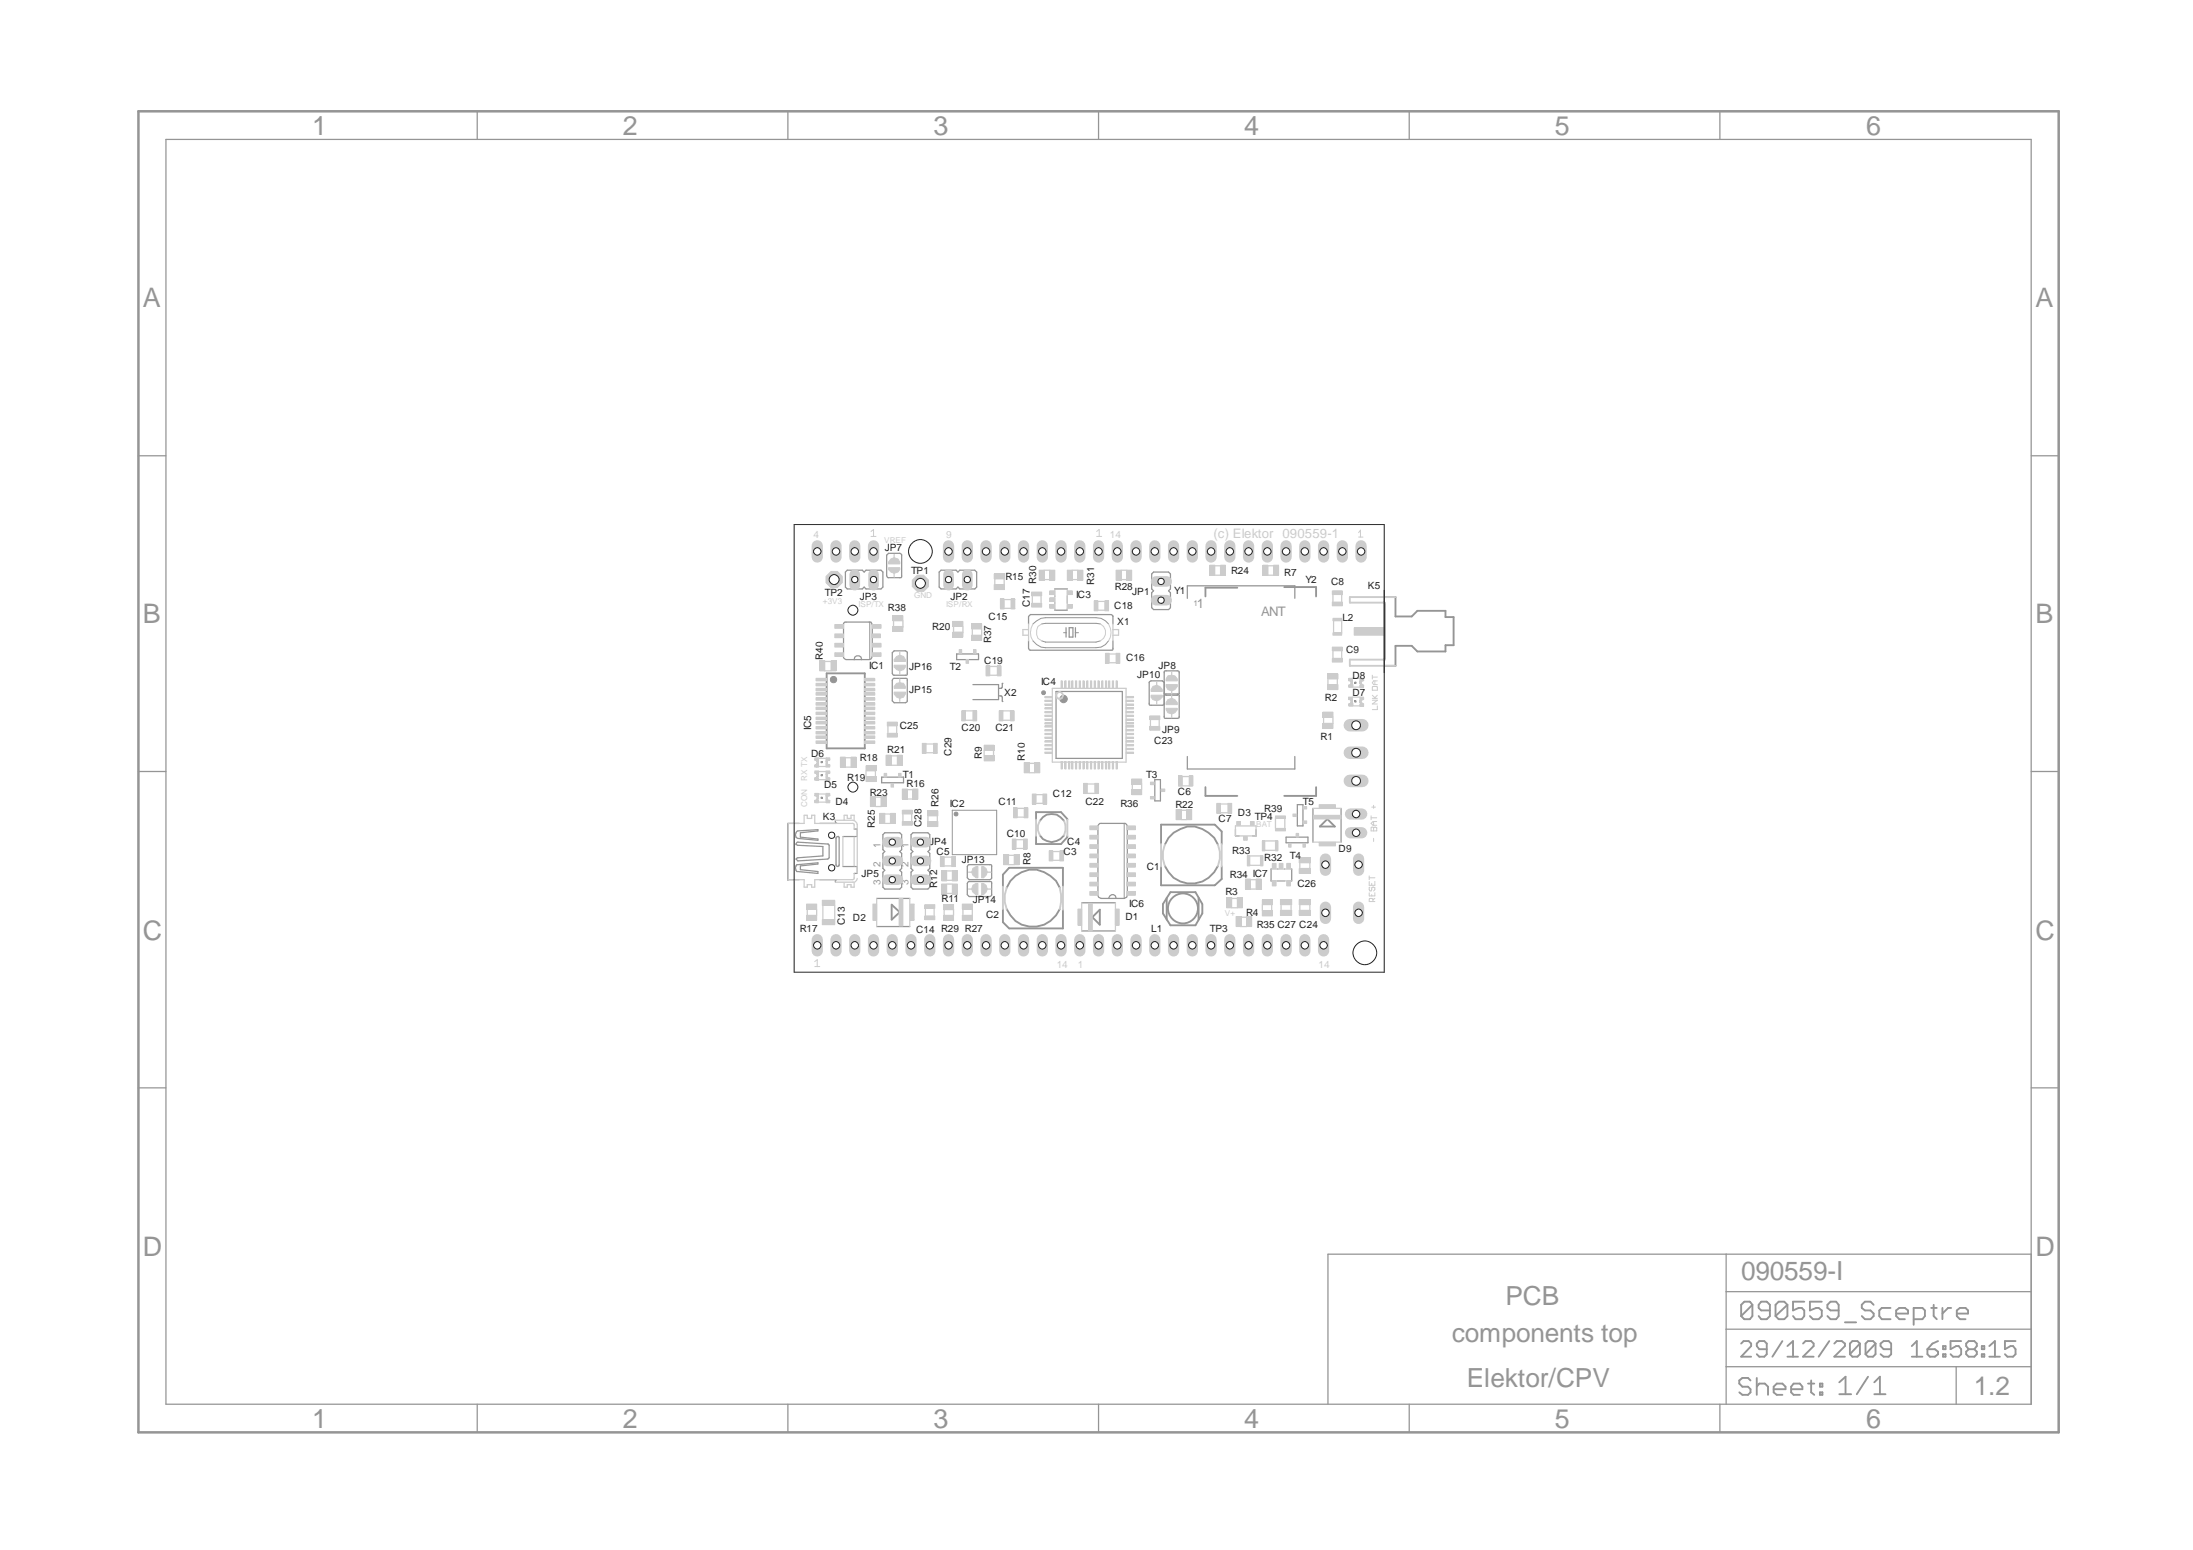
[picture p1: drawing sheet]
<svg xmlns="http://www.w3.org/2000/svg" width="297mm" height="210mm" viewBox="0 0 297 210" stroke-linecap="round" stroke-linejoin="round" font-family="sans-serif">
<defs><g id="words">
<g font-size="3.6" fill="#9f918d">
<text x="42.3" y="18.3">1</text>
<text x="84.4" y="18.3">2</text>
<text x="126.4" y="18.3">3</text>
<text x="168.5" y="18.3">4</text>
<text x="210.6" y="18.3">5</text>
<text x="252.8" y="18.3">6</text>
<text x="19.3" y="41.6">A</text>
<text x="275.7" y="41.6">A</text>
<text x="19.3" y="84.4">B</text>
<text x="275.7" y="84.4">B</text>
<text x="19.3" y="127.3">C</text>
<text x="275.7" y="127.3">C</text>
<text x="19.3" y="170.1">D</text>
<text x="235.8" y="173.4">090559-I</text>
<text x="275.7" y="170.1">D</text>
<text x="203.9" y="176.8">PCB</text>
<text x="196.6" y="181.8">components top</text>
<text x="198.7" y="187.8">Elektor/CPV</text>
<text x="267.3" y="188.9">1.2</text>
<text x="42.3" y="193.4">1</text>
<text x="84.4" y="193.4">2</text>
<text x="126.4" y="193.4">3</text>
<text x="168.5" y="193.4">4</text>
<text x="210.6" y="193.4">5</text>
<text x="252.8" y="193.4">6</text>
</g>
<text font-size="1.8" fill="#d1cac6" x="164.4" y="72.9">(c) Elektor 090559-1</text>
<g font-size="1.8" fill="#9f918d">
<text x="162.1" y="82.3">1</text>
<text x="170.8" y="83.5">ANT</text>
</g>
<g font-size="1.4" fill="#d1cac6">
<text x="110.2" y="72.8">4</text>
<text x="128.1" y="72.8">9</text>
<text x="150.3" y="72.8">14</text>
<text x="143.1" y="131.1">14</text>
<text x="146" y="131.1">1</text>
<text x="178.6" y="131.1">14</text>
</g>
<g font-size="1.4" fill="#221f20">
<text x="119.8" y="74.7">JP7</text>
<text x="123.4" y="77.7">TP1</text>
<text x="166.7" y="77.7">R24</text>
<text x="173.9" y="78">R7</text>
<text x="111.7" y="80.8">TP2</text>
<text x="116.5" y="81.2">JP3</text>
<text x="120.3" y="82.8">R38</text>
<text x="128.7" y="81.2">JP2</text>
<text x="133.9" y="84">C15</text>
<text x="136.2" y="78.5">R15</text>
<text x="139.5" y="82.2" transform="rotate(-90 139.5 82.2)">C17</text>
<text x="140.3" y="79.1" transform="rotate(-90 140.3 79.1)">R30</text>
<text x="145.8" y="80.9">IC3</text>
<text x="148.2" y="79.2" transform="rotate(-90 148.2 79.2)">R31</text>
<text x="150.9" y="82.5">C18</text>
<text x="151" y="79.9">R28</text>
<text x="153.4" y="80.5">JP1</text>
<text x="159" y="80.4">Y1</text>
<text x="176.8" y="79">Y2</text>
<text x="180.3" y="79.2">C8</text>
<text x="185.3" y="79.8">K5</text>
<text x="111.5" y="89.3" transform="rotate(-90 111.5 89.3)">R40</text>
<text x="126.3" y="85.3">R20</text>
<text x="133.3" y="89.9">C19</text>
<text x="134.2" y="87.1" transform="rotate(-90 134.2 87.1)">R37</text>
<text x="151.3" y="84.7">X1</text>
<text x="152.5" y="89.6">C16</text>
<text x="181.8" y="84.1">L2</text>
<text x="182.3" y="88.4">C9</text>
<text x="117.7" y="90.6">IC1</text>
<text x="123.1" y="93.9">JP15</text>
<text x="123.1" y="90.7">JP16</text>
<text x="128.6" y="90.7">T2</text>
<text x="136" y="94.2">X2</text>
<text x="141" y="92.7">IC4</text>
<text x="154" y="91.9">JP10</text>
<text x="156.9" y="90.6">JP8</text>
<text x="179.4" y="95">R2</text>
<text x="183.2" y="94.2">D7</text>
<text x="183.2" y="91.9">D8</text>
<text x="109.9" y="98.9" transform="rotate(-90 109.9 98.9)">IC5</text>
<text x="121.9" y="98.7">C25</text>
<text x="130.3" y="99.1">C20</text>
<text x="134.8" y="99.1">C21</text>
<text x="156.3" y="100.8">C23</text>
<text x="157.4" y="99.2">JP9</text>
<text x="178.9" y="100.2">R1</text>
<text x="109.9" y="102.5">D6</text>
<text x="111.6" y="106.8">D5</text>
<text x="114.8" y="105.7">R19</text>
<text x="116.5" y="103">R18</text>
<text x="117.8" y="107.8">R23</text>
<text x="120.2" y="102">R21</text>
<text x="122.3" y="105.4">T1</text>
<text x="122.8" y="106.5">R16</text>
<text x="128.9" y="102.4" transform="rotate(-90 128.9 102.4)">C29</text>
<text x="133" y="102.8" transform="rotate(-90 133 102.8)">R9</text>
<text x="138.8" y="103" transform="rotate(-90 138.8 103)">R10</text>
<text x="142.6" y="107.9">C12</text>
<text x="155.2" y="105.4">T3</text>
<text x="159.6" y="107.7">C6</text>
<text x="111.5" y="111.1">K3</text>
<text x="113.2" y="109.1">D4</text>
<text x="118.5" y="112.1" transform="rotate(-90 118.5 112.1)">R25</text>
<text x="124.8" y="112" transform="rotate(-90 124.8 112)">C28</text>
<text x="127.1" y="109.2" transform="rotate(-90 127.1 109.2)">R26</text>
<text x="128.6" y="109.2">IC2</text>
<text x="135.3" y="109">C11</text>
<text x="136.4" y="113.4">C10</text>
<text x="147" y="109">C22</text>
<text x="151.8" y="109.3">R36</text>
<text x="159.2" y="109.5">R22</text>
<text x="165.1" y="111.3">C7</text>
<text x="167.7" y="110.5">D3</text>
<text x="170" y="111.1">TP4</text>
<text x="171.2" y="110">R39</text>
<text x="176.5" y="109.1">T5</text>
<text x="116.7" y="118.7">JP5</text>
<text x="125.9" y="114.4">JP4</text>
<text x="126.9" y="115.8">C5</text>
<text x="130.3" y="116.9">JP13</text>
<text x="139.6" y="117.2" transform="rotate(-90 139.6 117.2)">R8</text>
<text x="144.1" y="115.8">C3</text>
<text x="144.6" y="114.5">C4</text>
<text x="155.3" y="117.9">C1</text>
<text x="166.6" y="118.9">R34 IC7</text>
<text x="166.9" y="115.7">R33</text>
<text x="171.2" y="116.6">R32</text>
<text x="174.7" y="116.3">T4</text>
<text x="181.3" y="115.4">D9</text>
<text x="114.4" y="125.3" transform="rotate(-90 114.4 125.3)">C13</text>
<text x="115.5" y="124.7">D2</text>
<text x="127" y="120.2" transform="rotate(-90 127 120.2)">R12</text>
<text x="127.5" y="122.2">R11</text>
<text x="131.8" y="122.3">JP14</text>
<text x="133.6" y="124.4">C2</text>
<text x="152.4" y="124.5">D1</text>
<text x="152.9" y="122.8">IC6</text>
<text x="166" y="121.2">R3</text>
<text x="168.8" y="124">R4</text>
<text x="170.2" y="125.7">R35 C27 C24</text>
<text x="175.7" y="120.1">C26</text>
<text x="108.3" y="126.2">R17</text>
<text x="124.1" y="126.3">C14 R29 R27</text>
<text x="155.9" y="126.2">L1</text>
<text x="163.9" y="126.2">TP3</text>
</g>
<g font-size="1.4" fill="#9f918d">
<text x="119.2" y="119.9" transform="rotate(-90 119.2 119.9)">3</text>
<text x="119.2" y="117.3" transform="rotate(-90 119.2 117.3)">2</text>
<text x="119.2" y="114.8" transform="rotate(-90 119.2 114.8)">1</text>
<text x="123.1" y="119.9" transform="rotate(-90 123.1 119.9)">3</text>
<text x="123.1" y="117.3" transform="rotate(-90 123.1 117.3)">2</text>
<text x="123.1" y="114.8" transform="rotate(-90 123.1 114.8)">1</text>
</g>
<g font-size="1.1" fill="#d1cac6">
<text x="119.8" y="73.6">VREF</text>
<text x="111.5" y="81.8">+3V3</text>
<text x="116.3" y="82.2">ISP/TX</text>
<text x="123.8" y="81">GND</text>
<text x="128.1" y="82.2">ISP/RX</text>
<text x="109.3" y="105.7" transform="rotate(-90 109.3 105.7)">RX TX</text>
<text x="109.3" y="109.2" transform="rotate(-90 109.3 109.2)">CON</text>
<text x="170.1" y="112">BAT</text>
<text x="165.9" y="124">V+</text>
</g>
<text font-size="1.1" fill="#9f918d" x="161.7" y="82">1</text>
</g></defs>
<path d="M143 93.6h9v9.1h-9z" fill="none" stroke="#9f918d" stroke-width=".17"/>
<circle cx="141.3" cy="93.8" r=".26" fill="#9f918d"/>
<circle cx="141.3" cy="93.8" r=".26" fill="none" stroke="#9f918d" stroke-width=".14"/>
<circle cx="144.1" cy="94.7" r=".5" fill="#9f918d"/>
<circle cx="144.1" cy="94.7" r=".5" fill="none" stroke="#9f918d" stroke-width=".14"/>
<path d="M160.8 81v-1.7h14.6v1.7M160.8 102.4v1.7h14.6v-1.7M146.5 122.3h4.6M146.5 126.1h4.6" fill="none" stroke="#9f918d" stroke-width=".17"/>
<g fill="none" stroke="#9f918d" stroke-width=".25">
<path d="M148 124.2l1-1v2zM158 121.6v2.9M158.5 120.8h3.4l1 1.6v1.3l-1 1.6h-3.4l-1-1.6v-1.3zM162.3 121.6v2.9"/>
<circle cx="160.2" cy="123" r="2.03"/>
</g>
<path d="M183.5 94.9h.2v.2h-.2z" fill-rule="evenodd" fill="#9f918d"/>
<path d="M183.5 94.9h.2v.2h-.2z" fill="none" stroke="#9f918d" stroke-width=".14"/>
<path d="M183.5 92.4h.2v.1h-.2z" fill-rule="evenodd" fill="#9f918d"/>
<path d="M183.5 92.4h.2v.1h-.2z" fill="none" stroke="#9f918d" stroke-width=".14"/>
<path d="M120.1 75.2l.3-.3h1.5l.2 .2v3l-.1 .1h-1.7l-.1-.1-.1-.1zM157.8 94h1.8l.1 .1v3.1l-.1 .1h-1.8l-.1-.1v-3.1zM131.1 119.5l.1-.1h3l.1 .1v1.7l-.2 .2h-2.8l-.3-.2v-1.6zM131.2 117.1h3l.1 .1v1.8l-.2 .1h-2.8l-.3-.2v-1.6zM118.7 125.5h4.5M118.7 121.7h4.5" fill="none" stroke="#9f918d" stroke-width=".17"/>
<path d="M120.8 122.5l1.1 1-1.1 1z" fill="none" stroke="#9f918d" stroke-width=".25"/>
<path d="M111.2 107.9h.2v.2h-.2z" fill-rule="evenodd" fill="#9f918d"/>
<path d="M111.2 107.9h.2v.2h-.2z" fill="none" stroke="#9f918d" stroke-width=".14"/>
<path d="M142.9 79.8h1.7M156 77.7l.2-.2h2.1l.2 .2v2.1l-.2 .2 .2 .3v2l-.2 .2h-2.1l-.2-.2v-2l.2-.3-.2-.2zM142.9 82.5v.1h1.7v-.1M142.9 80.7v.1M142.9 81.6v.1M144.6 80.7v1M157.7 92.5l-.3-.3h-1.5l-.2 .2v3v.1h1.8l.2-.1v-4.5l.1-.1h1.8l.1 .1v3.1l-.2 .1h-1.6l-.2-.2M119.4 105.2h3v.8h-3z" fill="none" stroke="#9f918d" stroke-width=".17"/>
<path d="M167.6 79.6h-4.3v1.2M173.9 79.5h4.4v1.3M112 91.2h5.1v10.1h-5.1zM163.3 106.6v1.2h4.3M178.3 106.6v1.2h-4.4" fill="none" stroke="#9f918d" stroke-width=".25"/>
<circle cx="112.9" cy="92" r=".43" fill="#9f918d"/>
<circle cx="112.9" cy="92" r=".43" fill="none" stroke="#9f918d" stroke-width=".14"/>
<path d="M111.2 104.9h.2v.2h-.2z" fill-rule="evenodd" fill="#9f918d"/>
<path d="M111.2 104.9h.2v.2h-.2z" fill="none" stroke="#9f918d" stroke-width=".14"/>
<path d="M111.2 103.1h.2v.2h-.2z" fill-rule="evenodd" fill="#9f918d"/>
<path d="M111.2 103.1h.2v.2h-.2zM129 109.7h6v6h-6zM152.3 111.5v10.2" fill="none" stroke="#9f918d" stroke-width=".14"/>
<g fill="none" stroke="#9f918d" stroke-width=".17">
<path d="M114.5 77.5l.3-.3h2l.2 .3 .3-.3h2l.3 .3v2l-.3 .3h-2l-.3-.3-.2 .3h-2l-.3-.3zM127.2 77.5l.3-.3h2l.2 .3 .3-.3h2l.3 .3v2l-.3 .3h-2l-.3-.3-.2 .3h-2l-.3-.3zM129.6 88.6h2.9v.7h-2.9zM106.7 119.1h1.5M107.8 114.3v.1M107.9 112.6l.2-.1 2.7-.1v.1l-2.4 .3v.6l2.4 .2v.2l-2.9-.3a.61 .61 0 0 1 0-.9zM107.9 114.1l.2-.1 4.1 .3 .1 .2v1.7l-.2 .1-4 .3-.3-.3 .2-.1 3.5-.3v-1.3l-3.5-.1-.2-.2zM107.9 117.1l2.9-.3v.2l-2.4 .3v.5l2.4 .2v.3l-2.9-.3a.72 .72 0 0 1 0-.9zM108.2 111.5h-1.5v7.7M111 119.1h2.3l-.1 .1v.3M113.2 111.1v.2l.1 .2h-2.3M113.2 113.4l.3-.1 .2 .1v3.9h-.2h-.3z"/>
<path d="M113.5 113.3h.1M114.2 113.3h1.8M114.2 117.3h1.8M115.7 112.3h.3M115.7 118.3h.3M116.1 112.3v1M116.1 117.3v1M119.6 113l.2-.2h2.1l.2 .2v2.1l-.2 .2 .2 .3v2l-.2 .3 .2 .2v2l-.2 .3h-2.1l-.2-.3v-2l.2-.2-.2-.3v-2l.2-.3-.2-.2zM123.4 113l.3-.2h2l.2 .2v2.1l-.2 .2 .2 .3v2l-.2 .3 .2 .2v2l-.2 .3h-2l-.3-.3v-2l.3-.2-.3-.3v-2l.3-.3-.3-.2zM148.8 111.7l.2-.2h3.4l.3 .3v9.4l-.1 .3-.3 .2h-3.2l-.3-.2-.1-.3v-9.4zM156.4 105.6h.8v2.9h-.8zM172.3 117.7h-.1v1.6h.1"/>
<path d="M173 119.3h1M173 117.7h.1M173.9 117.7h.1M174.2 113.4h3v.7h-3zM174.9 117.7h.1v1.6h-.1M175.7 109h.8v2.8h-.8zM150.2 121.7l.1-.4 .3-.1h.2l.3 .1 .1 .4"/>
</g>
<circle cx="129.5" cy="110.2" r=".26" fill="#9f918d"/>
<g fill="none" stroke="#9f918d" stroke-width=".14">
<path d="M117.8 84.2v5.1M139.9 86.8l.5 .5 .6 .3 .6 .1h6.9l.6-.1 .6-.3 .5-.5M139.9 84.5l1.1-.8h.6h6.9h.6l.6 .4 .5 .4M141.1 84.5l.5-.1h6.9l.6 .1M141.1 86.8l.5 .2h6.9l.6-.2M144.1 85.7h.3M145.7 85.7h.4"/>
<circle cx="129.5" cy="110.2" r=".26"/>
</g>
<g fill="none" stroke="#9f918d" stroke-width=".25">
<path d="M187.6 80.9h1.4v2.6h2.2l.8-.8h3.8v.9h1.1v3.8h-1.1v.8h-3.8l-.8-.7h-2.2v2.7h-1.4M187.6 81.6v7.7M140.3 113.2v1.1h3.4l.9-.9v-.2M140.3 111v-1h3.4l.9 1M140.8 113.1a1.93 1.93 0 0 0 3.3 0M140.8 111.2a1.93 1.93 0 0 1 3.3 0M157.3 117.3v2.6h7.2l1-.9v-1.7M157.3 114.3v-2.6h7.2l1 .9v1.7M157.8 117.3a3.9 3.9 0 0 0 3.6 2.4 3.9 3.9 0 0 0 3.6-2.4M157.8 114.4a3.9 3.9 0 0 1 4-2.5 4.3 4.3 0 0 1 3.2 2.5M179.8 110.9l1 1h-2zM135.8 120.1v-1.7l.9-.9h7.3v2.6"/>
<path d="M135.8 123.1v1.8l.9 .8h7.3v-2.5M136.4 120.2a3.8 3.8 0 0 1 5.9-1.6l.7 .7 .5 .9M136.4 123.1a3.9 3.9 0 0 0 3.6 2.4 3.9 3.9 0 0 0 3.5-2.4"/>
</g>
<g fill="none" stroke="#9f918d" stroke-width=".17">
<path d="M114.3 84.4l.1-.2h3.6l.1 .4v4.3l-.1 .3-.3 .1h-3.1l-.3-.2zM115.7 89.3l.1-.3 .2-.2h.4l.2 .2 .1 .3M120.9 88.4l.2-.3h1.5l.3 .2v3.1h-.1h-1.8h-.1v-.2zM120.9 91.9h.1h1.8h.1v3.1l-.1 .1-.2 .1h-1.5l-.2-.3v-2.8zM131.8 92.7h3.5v2h-3.5M135.3 94.2h.4l.1 .8M135.8 92.5l-.1 .7h-.4M139.3 84.5v-1l.3-.3h10.9l.2 .2v1.1M139.3 86.8v1l.2 .3h11.2v-.1v-1.2M144.4 85v1.3M144.8 85h.5v1.3h-.5zM145.7 85v1.3"/>
<path d="M167.3 112.4v.8h.5M170.1 112.4v.8h-.5M177.8 109.5v4.5M181.6 109.5v4.5"/>
</g>
<g fill="none" stroke="#d1cac6" stroke-width=".14">
<path d="M118 72l.3-.3v.9M118 72.6h.7M148.5 72.6h.7M148.5 72l.4-.3v.9M184 72.1l.3-.3v.9M184 72.7h.6M185.9 94.8h.7l-.7 .5h.7M185.9 94.6h.7M185.9 94.1l.4 .5M185.9 91.4v.5M185.9 91.7h.7M186 93h.5h.1v.5h-.7v-.5z"/>
<path d="M186.2 92.2v.5M186.6 95.6v.5h-.7M186.6 94.1l-.4 .4M186.6 92.2h-.5l-.2 .3 .2 .2h.5M185.5 119.4v.5h.7v-.5M185.5 118.6v.5M185.5 118.9h.7M185.7 112.1l.1-.1 .7 .1v.4h-.8zM185.7 110.5v.5M185.7 110.7h.8M185.8 109.3h.5M185.8 119.6v.3"/>
<path d="M186.1 109.1v.4M186.1 111.3v.5M186.1 112.1v.4M186.1 113.5v.5M186.5 111.3h-.5l-.3 .2 .3 .3h.5M110.4 130.2l.3-.2v.9M110.4 130.9h.6M185.5 120.9v.4h.7v-.4M185.5 120.1v.1v.4h.2l.1-.4 .2-.1 .2 .1v.3l-.1 .1M185.8 121.2v.1M186 122.1v-.3l-.2-.1-.3 .1v.3h.7M186.2 121.7l-.2 .1"/>
</g>
<path d="M142.5 93.2h10v10h-10z" fill="none" stroke="#d1cac6" stroke-width=".17"/>
<path d="M143.1 93.8l.4-.2 .4 .2 .2 .3-.2 .5-.4 .1-.4-.1-.1-.5h.1l.1-.2 .3-.2 .5 .4-.2 .4-.3 .1-.3-.1-.1-.4h-.1z" fill-rule="evenodd" fill="#d1cac6"/>
<path d="M143.1 93.8l.4-.2 .4 .2 .2 .3-.2 .5-.4 .1-.4-.1-.1-.5h.1l.1-.2 .3-.2 .5 .4-.2 .4-.3 .1-.3-.1-.1-.4h-.1z" fill="none" stroke="#d1cac6" stroke-width=".14"/>
<path d="M141.5 94.3h1v.2h-1z" fill-rule="evenodd" fill="#d1cac6"/>
<path d="M141.5 94.3h1v.2h-1z" fill="none" stroke="#d1cac6" stroke-width=".14"/>
<path d="M141.5 94.8h1v.2h-1z" fill-rule="evenodd" fill="#d1cac6"/>
<path d="M141.5 94.8h1v.2h-1z" fill="none" stroke="#d1cac6" stroke-width=".14"/>
<path d="M141.5 95.3h1v.2h-1z" fill-rule="evenodd" fill="#d1cac6"/>
<path d="M141.5 95.3h1v.2h-1z" fill="none" stroke="#d1cac6" stroke-width=".14"/>
<path d="M141.5 95.8h1v.2h-1z" fill-rule="evenodd" fill="#d1cac6"/>
<path d="M141.5 95.8h1v.2h-1z" fill="none" stroke="#d1cac6" stroke-width=".14"/>
<path d="M141.5 96.4h1v.1h-1z" fill-rule="evenodd" fill="#d1cac6"/>
<path d="M141.5 96.4h1v.1h-1z" fill="none" stroke="#d1cac6" stroke-width=".14"/>
<path d="M141.5 96.9h1v.1h-1z" fill-rule="evenodd" fill="#d1cac6"/>
<path d="M141.5 96.9h1v.1h-1z" fill="none" stroke="#d1cac6" stroke-width=".14"/>
<path d="M141.5 97.4h1v.1h-1z" fill-rule="evenodd" fill="#d1cac6"/>
<path d="M141.5 97.4h1v.1h-1z" fill="none" stroke="#d1cac6" stroke-width=".14"/>
<path d="M141.5 97.9h1v.1h-1z" fill-rule="evenodd" fill="#d1cac6"/>
<path d="M141.5 97.9h1v.1h-1z" fill="none" stroke="#d1cac6" stroke-width=".14"/>
<path d="M141.5 98.3h1v.2h-1z" fill-rule="evenodd" fill="#d1cac6"/>
<path d="M141.5 98.3h1v.2h-1z" fill="none" stroke="#d1cac6" stroke-width=".14"/>
<path d="M141.5 98.8h1v.2h-1z" fill-rule="evenodd" fill="#d1cac6"/>
<path d="M141.5 98.8h1v.2h-1z" fill="none" stroke="#d1cac6" stroke-width=".14"/>
<path d="M141.5 99.3h1v.2h-1z" fill-rule="evenodd" fill="#d1cac6"/>
<path d="M141.5 99.3h1v.2h-1z" fill="none" stroke="#d1cac6" stroke-width=".14"/>
<path d="M141.5 99.8h1v.2h-1z" fill-rule="evenodd" fill="#d1cac6"/>
<path d="M141.5 99.8h1v.2h-1z" fill="none" stroke="#d1cac6" stroke-width=".14"/>
<path d="M141.5 100.3h1v.2h-1z" fill-rule="evenodd" fill="#d1cac6"/>
<path d="M141.5 100.3h1v.2h-1z" fill="none" stroke="#d1cac6" stroke-width=".14"/>
<path d="M141.5 100.8h1v.2h-1z" fill-rule="evenodd" fill="#d1cac6"/>
<path d="M141.5 100.8h1v.2h-1z" fill="none" stroke="#d1cac6" stroke-width=".14"/>
<path d="M141.5 101.3h1v.2h-1z" fill-rule="evenodd" fill="#d1cac6"/>
<path d="M141.5 101.3h1v.2h-1z" fill="none" stroke="#d1cac6" stroke-width=".14"/>
<path d="M141.5 101.9h1v.1h-1z" fill-rule="evenodd" fill="#d1cac6"/>
<path d="M141.5 101.9h1v.1h-1z" fill="none" stroke="#d1cac6" stroke-width=".14"/>
<path d="M143.7 103.1h.2v1h-.2z" fill-rule="evenodd" fill="#d1cac6"/>
<path d="M143.7 103.1h.2v1h-.2z" fill="none" stroke="#d1cac6" stroke-width=".14"/>
<path d="M144.2 103.1h.2v1h-.2z" fill-rule="evenodd" fill="#d1cac6"/>
<path d="M144.2 103.1h.2v1h-.2z" fill="none" stroke="#d1cac6" stroke-width=".14"/>
<path d="M144.7 103.1h.2v1h-.2z" fill-rule="evenodd" fill="#d1cac6"/>
<path d="M144.7 103.1h.2v1h-.2z" fill="none" stroke="#d1cac6" stroke-width=".14"/>
<path d="M145.2 103.1h.1v1h-.1z" fill-rule="evenodd" fill="#d1cac6"/>
<path d="M145.2 103.1h.1v1h-.1z" fill="none" stroke="#d1cac6" stroke-width=".14"/>
<path d="M145.7 103.1h.1v1h-.1z" fill-rule="evenodd" fill="#d1cac6"/>
<path d="M145.7 103.1h.1v1h-.1z" fill="none" stroke="#d1cac6" stroke-width=".14"/>
<path d="M146.2 103.1h.1v1h-.1z" fill-rule="evenodd" fill="#d1cac6"/>
<path d="M146.2 103.1h.1v1h-.1z" fill="none" stroke="#d1cac6" stroke-width=".14"/>
<path d="M146.7 103.1h.2v1h-.2z" fill-rule="evenodd" fill="#d1cac6"/>
<path d="M146.7 103.1h.2v1h-.2z" fill="none" stroke="#d1cac6" stroke-width=".14"/>
<path d="M147.2 103.1h.2v1h-.2z" fill-rule="evenodd" fill="#d1cac6"/>
<path d="M147.2 103.1h.2v1h-.2z" fill="none" stroke="#d1cac6" stroke-width=".14"/>
<path d="M147.7 103.1h.2v1h-.2z" fill-rule="evenodd" fill="#d1cac6"/>
<path d="M147.7 103.1h.2v1h-.2z" fill="none" stroke="#d1cac6" stroke-width=".14"/>
<path d="M148.2 103.1h.2v1h-.2z" fill-rule="evenodd" fill="#d1cac6"/>
<path d="M148.2 103.1h.2v1h-.2z" fill="none" stroke="#d1cac6" stroke-width=".14"/>
<path d="M148.7 103.1h.2v1h-.2z" fill-rule="evenodd" fill="#d1cac6"/>
<path d="M148.7 103.1h.2v1h-.2z" fill="none" stroke="#d1cac6" stroke-width=".14"/>
<path d="M149.2 103.1h.2v1h-.2z" fill-rule="evenodd" fill="#d1cac6"/>
<path d="M149.2 103.1h.2v1h-.2z" fill="none" stroke="#d1cac6" stroke-width=".14"/>
<path d="M149.7 103.1h.2v1h-.2z" fill-rule="evenodd" fill="#d1cac6"/>
<path d="M149.7 103.1h.2v1h-.2z" fill="none" stroke="#d1cac6" stroke-width=".14"/>
<path d="M150.2 103.1h.1v1h-.1z" fill-rule="evenodd" fill="#d1cac6"/>
<path d="M150.2 103.1h.1v1h-.1z" fill="none" stroke="#d1cac6" stroke-width=".14"/>
<path d="M150.7 103.1h.1v1h-.1z" fill-rule="evenodd" fill="#d1cac6"/>
<path d="M150.7 103.1h.1v1h-.1z" fill="none" stroke="#d1cac6" stroke-width=".14"/>
<path d="M151.2 103.1h.1v1h-.1z" fill-rule="evenodd" fill="#d1cac6"/>
<path d="M151.2 103.1h.1v1h-.1z" fill="none" stroke="#d1cac6" stroke-width=".14"/>
<path d="M152.5 101.9h1v.1h-1z" fill-rule="evenodd" fill="#d1cac6"/>
<path d="M152.5 101.9h1v.1h-1z" fill="none" stroke="#d1cac6" stroke-width=".14"/>
<path d="M152.5 101.3h1v.2h-1z" fill-rule="evenodd" fill="#d1cac6"/>
<path d="M152.5 101.3h1v.2h-1z" fill="none" stroke="#d1cac6" stroke-width=".14"/>
<path d="M152.5 100.8h1v.2h-1z" fill-rule="evenodd" fill="#d1cac6"/>
<path d="M152.5 100.8h1v.2h-1z" fill="none" stroke="#d1cac6" stroke-width=".14"/>
<path d="M152.5 100.3h1v.2h-1z" fill-rule="evenodd" fill="#d1cac6"/>
<path d="M152.5 100.3h1v.2h-1z" fill="none" stroke="#d1cac6" stroke-width=".14"/>
<path d="M152.5 99.8h1v.2h-1z" fill-rule="evenodd" fill="#d1cac6"/>
<path d="M152.5 99.8h1v.2h-1z" fill="none" stroke="#d1cac6" stroke-width=".14"/>
<path d="M152.5 99.3h1v.2h-1z" fill-rule="evenodd" fill="#d1cac6"/>
<path d="M152.5 99.3h1v.2h-1z" fill="none" stroke="#d1cac6" stroke-width=".14"/>
<path d="M152.5 98.8h1v.2h-1z" fill-rule="evenodd" fill="#d1cac6"/>
<path d="M152.5 98.8h1v.2h-1z" fill="none" stroke="#d1cac6" stroke-width=".14"/>
<path d="M152.5 98.3h1v.2h-1z" fill-rule="evenodd" fill="#d1cac6"/>
<path d="M152.5 98.3h1v.2h-1z" fill="none" stroke="#d1cac6" stroke-width=".14"/>
<path d="M152.5 97.9h1v.1h-1z" fill-rule="evenodd" fill="#d1cac6"/>
<path d="M152.5 97.9h1v.1h-1z" fill="none" stroke="#d1cac6" stroke-width=".14"/>
<path d="M152.5 97.4h1v.1h-1z" fill-rule="evenodd" fill="#d1cac6"/>
<path d="M152.5 97.4h1v.1h-1z" fill="none" stroke="#d1cac6" stroke-width=".14"/>
<path d="M152.5 96.9h1v.1h-1z" fill-rule="evenodd" fill="#d1cac6"/>
<path d="M152.5 96.9h1v.1h-1z" fill="none" stroke="#d1cac6" stroke-width=".14"/>
<path d="M152.5 96.4h1v.1h-1z" fill-rule="evenodd" fill="#d1cac6"/>
<path d="M152.5 96.4h1v.1h-1z" fill="none" stroke="#d1cac6" stroke-width=".14"/>
<path d="M152.5 95.8h1v.2h-1z" fill-rule="evenodd" fill="#d1cac6"/>
<path d="M152.5 95.8h1v.2h-1z" fill="none" stroke="#d1cac6" stroke-width=".14"/>
<path d="M152.5 95.3h1v.2h-1z" fill-rule="evenodd" fill="#d1cac6"/>
<path d="M152.5 95.3h1v.2h-1z" fill="none" stroke="#d1cac6" stroke-width=".14"/>
<path d="M152.5 94.8h1v.2h-1z" fill-rule="evenodd" fill="#d1cac6"/>
<path d="M152.5 94.8h1v.2h-1z" fill="none" stroke="#d1cac6" stroke-width=".14"/>
<path d="M152.5 94.3h1v.2h-1z" fill-rule="evenodd" fill="#d1cac6"/>
<path d="M152.5 94.3h1v.2h-1z" fill="none" stroke="#d1cac6" stroke-width=".14"/>
<path d="M151.2 92.2h.1v1h-.1z" fill-rule="evenodd" fill="#d1cac6"/>
<path d="M151.2 92.2h.1v1h-.1z" fill="none" stroke="#d1cac6" stroke-width=".14"/>
<path d="M150.7 92.2h.1v1h-.1z" fill-rule="evenodd" fill="#d1cac6"/>
<path d="M150.7 92.2h.1v1h-.1z" fill="none" stroke="#d1cac6" stroke-width=".14"/>
<path d="M150.2 92.2h.1v1h-.1z" fill-rule="evenodd" fill="#d1cac6"/>
<path d="M150.2 92.2h.1v1h-.1z" fill="none" stroke="#d1cac6" stroke-width=".14"/>
<path d="M149.7 92.2h.2v1h-.2z" fill-rule="evenodd" fill="#d1cac6"/>
<path d="M149.7 92.2h.2v1h-.2z" fill="none" stroke="#d1cac6" stroke-width=".14"/>
<path d="M149.2 92.2h.2v1h-.2z" fill-rule="evenodd" fill="#d1cac6"/>
<path d="M149.2 92.2h.2v1h-.2z" fill="none" stroke="#d1cac6" stroke-width=".14"/>
<path d="M148.7 92.2h.2v1h-.2z" fill-rule="evenodd" fill="#d1cac6"/>
<path d="M148.7 92.2h.2v1h-.2z" fill="none" stroke="#d1cac6" stroke-width=".14"/>
<path d="M148.2 92.2h.2v1h-.2z" fill-rule="evenodd" fill="#d1cac6"/>
<path d="M148.2 92.2h.2v1h-.2z" fill="none" stroke="#d1cac6" stroke-width=".14"/>
<path d="M147.7 92.2h.2v1h-.2z" fill-rule="evenodd" fill="#d1cac6"/>
<path d="M147.7 92.2h.2v1h-.2z" fill="none" stroke="#d1cac6" stroke-width=".14"/>
<path d="M147.2 92.2h.2v1h-.2z" fill-rule="evenodd" fill="#d1cac6"/>
<path d="M147.2 92.2h.2v1h-.2z" fill="none" stroke="#d1cac6" stroke-width=".14"/>
<path d="M146.7 92.2h.2v1h-.2z" fill-rule="evenodd" fill="#d1cac6"/>
<path d="M146.7 92.2h.2v1h-.2z" fill="none" stroke="#d1cac6" stroke-width=".14"/>
<path d="M146.2 92.2h.1v1h-.1z" fill-rule="evenodd" fill="#d1cac6"/>
<path d="M146.2 92.2h.1v1h-.1z" fill="none" stroke="#d1cac6" stroke-width=".14"/>
<path d="M145.7 92.2h.1v1h-.1z" fill-rule="evenodd" fill="#d1cac6"/>
<path d="M145.7 92.2h.1v1h-.1z" fill="none" stroke="#d1cac6" stroke-width=".14"/>
<path d="M145.2 92.2h.1v1h-.1z" fill-rule="evenodd" fill="#d1cac6"/>
<path d="M145.2 92.2h.1v1h-.1z" fill="none" stroke="#d1cac6" stroke-width=".14"/>
<path d="M144.7 92.2h.2v1h-.2z" fill-rule="evenodd" fill="#d1cac6"/>
<path d="M144.7 92.2h.2v1h-.2z" fill="none" stroke="#d1cac6" stroke-width=".14"/>
<path d="M144.2 92.2h.2v1h-.2z" fill-rule="evenodd" fill="#d1cac6"/>
<path d="M144.2 92.2h.2v1h-.2z" fill="none" stroke="#d1cac6" stroke-width=".14"/>
<path d="M143.7 92.2h.2v1h-.2z" fill-rule="evenodd" fill="#d1cac6"/>
<path d="M143.7 92.2h.2v1h-.2z" fill="none" stroke="#d1cac6" stroke-width=".14"/>
<path d="M146.5 122.3v3.8M151.1 122.3v3.8" fill="none" stroke="#d1cac6" stroke-width=".17"/>
<path d="M146 123.1h.5v2.2h-.5z" fill-rule="evenodd" fill="#d1cac6"/>
<path d="M146 123.1h.5v2.2h-.5z" fill="none" stroke="#d1cac6" stroke-width=".14"/>
<path d="M151.1 123.1h.5v2.2h-.5z" fill-rule="evenodd" fill="#d1cac6"/>
<path d="M151.1 123.1h.5v2.2h-.5z" fill="none" stroke="#d1cac6" stroke-width=".14"/>
<path d="M147.4 122.3h.6v3.8h-.6z" fill-rule="evenodd" fill="#d1cac6"/>
<path d="M147.4 122.3h.6v3.8h-.6z" fill="none" stroke="#d1cac6" stroke-width=".14"/>
<path d="M142.2 116.5h1.8M142.2 115.3h1.8" fill="none" stroke="#d1cac6" stroke-width=".17"/>
<path d="M143.5 115.2h.6v1.4h-.6z" fill-rule="evenodd" fill="#d1cac6"/>
<path d="M143.5 115.2h.6v1.4h-.6z" fill="none" stroke="#d1cac6" stroke-width=".14"/>
<path d="M142.1 115.2h.5v1.4h-.5z" fill-rule="evenodd" fill="#d1cac6"/>
<path d="M142.1 115.2h.5v1.4h-.5z" fill="none" stroke="#d1cac6" stroke-width=".14"/>
<path d="M182.7 94.7h.2l.1 .2-.1 .3-.2 .1" fill="none" stroke="#d1cac6" stroke-width=".17"/>
<path d="M182.7 94.4h.5v.3h-.5z" fill-rule="evenodd" fill="#d1cac6"/>
<path d="M182.7 94.4h.5v.3h-.5z" fill="none" stroke="#d1cac6" stroke-width=".14"/>
<path d="M183 95.2h.2v.1h-.2z" fill-rule="evenodd" fill="#d1cac6"/>
<path d="M183 95.2h.2v.1h-.2z" fill="none" stroke="#d1cac6" stroke-width=".14"/>
<path d="M183 94.7h.2v.1h-.2z" fill-rule="evenodd" fill="#d1cac6"/>
<path d="M183 94.7h.2v.1h-.2z" fill="none" stroke="#d1cac6" stroke-width=".14"/>
<path d="M183 94.8h.2v.4h-.2z" fill-rule="evenodd" fill="#d1cac6"/>
<path d="M183 94.8h.2v.4h-.2z" fill="none" stroke="#d1cac6" stroke-width=".14"/>
<path d="M184.7 94.7l-.3 .2v.2l.3 .2" fill="none" stroke="#d1cac6" stroke-width=".17"/>
<path d="M184.2 94.4h.5v.3h-.5z" fill-rule="evenodd" fill="#d1cac6"/>
<path d="M184.2 94.4h.5v.3h-.5z" fill="none" stroke="#d1cac6" stroke-width=".14"/>
<path d="M184.2 95.3h.5v.4h-.5z" fill-rule="evenodd" fill="#d1cac6"/>
<path d="M184.2 95.3h.5v.4h-.5z" fill="none" stroke="#d1cac6" stroke-width=".14"/>
<path d="M184.3 94.7h.1v.1h-.1z" fill-rule="evenodd" fill="#d1cac6"/>
<path d="M184.3 94.7h.1v.1h-.1z" fill="none" stroke="#d1cac6" stroke-width=".14"/>
<path d="M184.3 95.2h.1v.1h-.1z" fill-rule="evenodd" fill="#d1cac6"/>
<path d="M184.3 95.2h.1v.1h-.1z" fill="none" stroke="#d1cac6" stroke-width=".14"/>
<path d="M184.2 94.8h.2v.4h-.2z" fill-rule="evenodd" fill="#d1cac6"/>
<path d="M184.2 94.8h.2v.4h-.2z" fill="none" stroke="#d1cac6" stroke-width=".14"/>
<path d="M183.2 94.4h1" fill="none" stroke="#d1cac6" stroke-width=".17"/>
<path d="M182.7 95.3l.3 .1-.1 .2h-.2v-.2h.2v.1l-.2-.1z" fill-rule="evenodd" fill="#d1cac6"/>
<path d="M182.7 95.3l.3 .1-.1 .2h-.2v-.2h.2v.1l-.2-.1z" fill="none" stroke="#d1cac6" stroke-width=".14"/>
<path d="M182.9 95.2h.4v.4h-.4z" fill-rule="evenodd" fill="#d1cac6"/>
<path d="M182.7 95.4v.2M182.9 95.2h.4v.4h-.4z" fill="none" stroke="#d1cac6" stroke-width=".14"/>
<path d="M182.7 92.1l.2 .1 .1 .2-.1 .3-.2 .1M182.7 95.6h1.5" fill="none" stroke="#d1cac6" stroke-width=".17"/>
<path d="M182.7 91.9h.5v.3h-.5z" fill-rule="evenodd" fill="#d1cac6"/>
<path d="M182.7 91.9h.5v.3h-.5z" fill="none" stroke="#d1cac6" stroke-width=".14"/>
<path d="M183 92.6h.2v.2h-.2z" fill-rule="evenodd" fill="#d1cac6"/>
<path d="M183 92.6h.2v.2h-.2z" fill="none" stroke="#d1cac6" stroke-width=".14"/>
<path d="M183 92.1h.2v.2h-.2z" fill-rule="evenodd" fill="#d1cac6"/>
<path d="M183 92.1h.2v.2h-.2z" fill="none" stroke="#d1cac6" stroke-width=".14"/>
<path d="M183 92.3h.2v.3h-.2z" fill-rule="evenodd" fill="#d1cac6"/>
<path d="M183 92.3h.2v.3h-.2z" fill="none" stroke="#d1cac6" stroke-width=".14"/>
<path d="M184.7 92.1l-.3 .3v.1l.3 .3" fill="none" stroke="#d1cac6" stroke-width=".17"/>
<path d="M184.2 91.9h.5v.3h-.5z" fill-rule="evenodd" fill="#d1cac6"/>
<path d="M184.2 91.9h.5v.3h-.5z" fill="none" stroke="#d1cac6" stroke-width=".14"/>
<path d="M184.2 92.8h.5v.3h-.5z" fill-rule="evenodd" fill="#d1cac6"/>
<path d="M184.2 92.8h.5v.3h-.5z" fill="none" stroke="#d1cac6" stroke-width=".14"/>
<path d="M184.3 92.1h.1v.2h-.1z" fill-rule="evenodd" fill="#d1cac6"/>
<path d="M184.3 92.1h.1v.2h-.1z" fill="none" stroke="#d1cac6" stroke-width=".14"/>
<path d="M184.3 92.6h.1v.2h-.1z" fill-rule="evenodd" fill="#d1cac6"/>
<path d="M184.3 92.6h.1v.2h-.1z" fill="none" stroke="#d1cac6" stroke-width=".14"/>
<path d="M184.2 92.3h.2v.3h-.2z" fill-rule="evenodd" fill="#d1cac6"/>
<path d="M184.2 92.3h.2v.3h-.2z" fill="none" stroke="#d1cac6" stroke-width=".14"/>
<path d="M183.2 91.9h1" fill="none" stroke="#d1cac6" stroke-width=".17"/>
<path d="M182.7 92.8l.3 .1-.1 .1h-.2v-.1h.2v.1l-.2-.1z" fill-rule="evenodd" fill="#d1cac6"/>
<path d="M182.7 92.8l.3 .1-.1 .1h-.2v-.1h.2v.1l-.2-.1z" fill="none" stroke="#d1cac6" stroke-width=".14"/>
<path d="M182.9 92.7h.4v.3h-.4z" fill-rule="evenodd" fill="#d1cac6"/>
<path d="M182.7 92.9v.1M182.9 92.7h.4v.3h-.4z" fill="none" stroke="#d1cac6" stroke-width=".14"/>
<path d="M158.7 94.1v.6M158.7 96.7v.5M182.7 93h1.5" fill="none" stroke="#d1cac6" stroke-width=".17"/>
<path d="M158.2 94.7l.5-.1 .4 .1 .4 .5v.2h-1.6v-.2z" fill-rule="evenodd" fill="#d1cac6"/>
<path d="M158.2 94.7l.5-.1 .4 .1 .4 .5v.2h-1.6v-.2z" fill="none" stroke="#d1cac6" stroke-width=".14"/>
<path d="M157.9 95.9h1.6v.2l-.4 .4-.4 .2-.5-.2z" fill-rule="evenodd" fill="#d1cac6"/>
<path d="M157.9 95.9h1.6v.2l-.4 .4-.4 .2-.5-.2z" fill="none" stroke="#d1cac6" stroke-width=".14"/>
<path d="M127.5 116.1h1.8M127.5 117.3h1.8" fill="none" stroke="#d1cac6" stroke-width=".17"/>
<path d="M127.4 116h.5v1.3h-.5z" fill-rule="evenodd" fill="#d1cac6"/>
<path d="M127.4 116h.5v1.3h-.5z" fill="none" stroke="#d1cac6" stroke-width=".14"/>
<path d="M128.9 116h.5v1.3h-.5z" fill-rule="evenodd" fill="#d1cac6"/>
<path d="M128.9 116h.5v1.3h-.5z" fill="none" stroke="#d1cac6" stroke-width=".14"/>
<path d="M159.6 105.2h1.9M159.6 106.4h1.9" fill="none" stroke="#d1cac6" stroke-width=".17"/>
<path d="M159.6 105.1h.5v1.3h-.5z" fill-rule="evenodd" fill="#d1cac6"/>
<path d="M159.6 105.1h.5v1.3h-.5z" fill="none" stroke="#d1cac6" stroke-width=".14"/>
<path d="M161.1 105.1h.5v1.3h-.5z" fill-rule="evenodd" fill="#d1cac6"/>
<path d="M161.1 105.1h.5v1.3h-.5z" fill="none" stroke="#d1cac6" stroke-width=".14"/>
<path d="M164.9 110.1h1.8M164.9 108.9h1.8" fill="none" stroke="#d1cac6" stroke-width=".17"/>
<path d="M166.3 108.8h.5v1.4h-.5z" fill-rule="evenodd" fill="#d1cac6"/>
<path d="M166.3 108.8h.5v1.4h-.5z" fill="none" stroke="#d1cac6" stroke-width=".14"/>
<path d="M164.8 108.8h.5v1.4h-.5z" fill-rule="evenodd" fill="#d1cac6"/>
<path d="M164.8 108.8h.5v1.4h-.5z" fill="none" stroke="#d1cac6" stroke-width=".14"/>
<path d="M180.5 80.1v1.9M181.7 80.1v1.9" fill="none" stroke="#d1cac6" stroke-width=".17"/>
<path d="M180.5 81.5h1.3v.5h-1.3z" fill-rule="evenodd" fill="#d1cac6"/>
<path d="M180.5 81.5h1.3v.5h-1.3z" fill="none" stroke="#d1cac6" stroke-width=".14"/>
<path d="M180.5 80h1.3v.5h-1.3z" fill-rule="evenodd" fill="#d1cac6"/>
<path d="M180.5 80h1.3v.5h-1.3z" fill="none" stroke="#d1cac6" stroke-width=".14"/>
<path d="M180.5 87.7v1.9M181.7 87.7v1.9" fill="none" stroke="#d1cac6" stroke-width=".17"/>
<path d="M180.5 87.6h1.3v.5h-1.3z" fill-rule="evenodd" fill="#d1cac6"/>
<path d="M180.5 87.6h1.3v.5h-1.3z" fill="none" stroke="#d1cac6" stroke-width=".14"/>
<path d="M180.5 89.2h1.3v.5h-1.3z" fill-rule="evenodd" fill="#d1cac6"/>
<path d="M180.5 89.2h1.3v.5h-1.3z" fill="none" stroke="#d1cac6" stroke-width=".14"/>
<path d="M179.2 96.4h1.3v.7h-1.3z" fill-rule="evenodd" fill="#d1cac6"/>
<path d="M179.2 96.4h1.3v.7h-1.3z" fill="none" stroke="#d1cac6" stroke-width=".14"/>
<path d="M179.2 98h1.3v.6h-1.3z" fill-rule="evenodd" fill="#d1cac6"/>
<path d="M179.2 98h1.3v.6h-1.3z" fill="none" stroke="#d1cac6" stroke-width=".14"/>
<path d="M179.3 97.1v.9M180.5 97.1v.9" fill="none" stroke="#d1cac6" stroke-width=".17"/>
<path d="M179.9 91.3h1.3v.6h-1.3z" fill-rule="evenodd" fill="#d1cac6"/>
<path d="M179.9 91.3h1.3v.6h-1.3z" fill="none" stroke="#d1cac6" stroke-width=".14"/>
<path d="M179.9 92.7h1.3v.7h-1.3z" fill-rule="evenodd" fill="#d1cac6"/>
<path d="M179.9 92.7h1.3v.7h-1.3z" fill="none" stroke="#d1cac6" stroke-width=".14"/>
<path d="M179.9 91.9v.8M180.6 84v1.7M181.1 91.9v.8M181.7 84v1.7" fill="none" stroke="#d1cac6" stroke-width=".17"/>
<path d="M180.5 85.7h1.2v.3h-1.2z" fill-rule="evenodd" fill="#d1cac6"/>
<path d="M180.5 85.7h1.2v.3h-1.2z" fill="none" stroke="#d1cac6" stroke-width=".14"/>
<path d="M180.5 83.7h1.2v.4h-1.2z" fill-rule="evenodd" fill="#d1cac6"/>
<path d="M180.5 83.7h1.2v.4h-1.2z" fill="none" stroke="#d1cac6" stroke-width=".14"/>
<path d="M137.4 115.7h.6v1.4h-.6z" fill-rule="evenodd" fill="#d1cac6"/>
<path d="M137.4 115.7h.6v1.4h-.6z" fill="none" stroke="#d1cac6" stroke-width=".14"/>
<path d="M135.9 115.7h.7v1.4h-.7z" fill-rule="evenodd" fill="#d1cac6"/>
<path d="M135.9 115.7h.7v1.4h-.7z" fill="none" stroke="#d1cac6" stroke-width=".14"/>
<path d="M136.6 115.8h.8M136.6 117.1h.8" fill="none" stroke="#d1cac6" stroke-width=".17"/>
<path d="M133.3 100.9h1.4v.7h-1.4z" fill-rule="evenodd" fill="#d1cac6"/>
<path d="M133.3 100.9h1.4v.7h-1.4z" fill="none" stroke="#d1cac6" stroke-width=".14"/>
<path d="M133.3 102.4h1.4v.6h-1.4z" fill-rule="evenodd" fill="#d1cac6"/>
<path d="M133.3 102.4h1.4v.6h-1.4z" fill="none" stroke="#d1cac6" stroke-width=".14"/>
<path d="M133.3 101.6v.8M134.6 101.6v.8" fill="none" stroke="#d1cac6" stroke-width=".17"/>
<path d="M140.2 103.3h.6v1.3h-.6z" fill-rule="evenodd" fill="#d1cac6"/>
<path d="M140.2 103.3h.6v1.3h-.6z" fill="none" stroke="#d1cac6" stroke-width=".14"/>
<path d="M138.7 103.3h.7v1.3h-.7z" fill-rule="evenodd" fill="#d1cac6"/>
<path d="M138.7 103.3h.7v1.3h-.7z" fill="none" stroke="#d1cac6" stroke-width=".14"/>
<path d="M137.2 114.9h1.9M137.2 113.7h1.9M139.4 103.4h.8M139.4 104.6h.8" fill="none" stroke="#d1cac6" stroke-width=".17"/>
<path d="M138.6 113.6h.5v1.4h-.5z" fill-rule="evenodd" fill="#d1cac6"/>
<path d="M138.6 113.6h.5v1.4h-.5z" fill="none" stroke="#d1cac6" stroke-width=".14"/>
<path d="M137.1 113.6h.5v1.4h-.5z" fill-rule="evenodd" fill="#d1cac6"/>
<path d="M137.1 113.6h.5v1.4h-.5z" fill="none" stroke="#d1cac6" stroke-width=".14"/>
<path d="M137.4 110.7h1.7M137.4 109.5h1.7" fill="none" stroke="#d1cac6" stroke-width=".17"/>
<path d="M138.7 109.4h.5v1.3h-.5z" fill-rule="evenodd" fill="#d1cac6"/>
<path d="M138.7 109.4h.5v1.3h-.5z" fill="none" stroke="#d1cac6" stroke-width=".14"/>
<path d="M137.3 109.4h.5v1.3h-.5z" fill-rule="evenodd" fill="#d1cac6"/>
<path d="M137.3 109.4h.5v1.3h-.5z" fill="none" stroke="#d1cac6" stroke-width=".14"/>
<path d="M139.9 107.6h1.8M139.9 108.8h1.8" fill="none" stroke="#d1cac6" stroke-width=".17"/>
<path d="M139.8 107.5h.5v1.4h-.5z" fill-rule="evenodd" fill="#d1cac6"/>
<path d="M139.8 107.5h.5v1.4h-.5z" fill="none" stroke="#d1cac6" stroke-width=".14"/>
<path d="M141.3 107.5h.5v1.4h-.5z" fill-rule="evenodd" fill="#d1cac6"/>
<path d="M141.3 107.5h.5v1.4h-.5z" fill="none" stroke="#d1cac6" stroke-width=".14"/>
<path d="M131.2 118.1h.5M133.7 118.1h.5" fill="none" stroke="#d1cac6" stroke-width=".17"/>
<path d="M131.8 117.6l.4-.3h.3v1.6h-.3l-.4-.4-.2-.4z" fill-rule="evenodd" fill="#d1cac6"/>
<path d="M131.8 117.6l.4-.3h.3v1.6h-.3l-.4-.4-.2-.4z" fill="none" stroke="#d1cac6" stroke-width=".14"/>
<path d="M133 117.3h.2l.4 .3 .1 .5-.1 .4-.4 .4h-.2z" fill-rule="evenodd" fill="#d1cac6"/>
<path d="M133 117.3h.2l.4 .3 .1 .5-.1 .4-.4 .4h-.2z" fill="none" stroke="#d1cac6" stroke-width=".14"/>
<path d="M131.2 120.4h.5M133.7 120.4h.5" fill="none" stroke="#d1cac6" stroke-width=".17"/>
<path d="M131.8 119.9l.4-.3h.3v1.6h-.3l-.4-.4-.2-.4z" fill-rule="evenodd" fill="#d1cac6"/>
<path d="M131.8 119.9l.4-.3h.3v1.6h-.3l-.4-.4-.2-.4z" fill="none" stroke="#d1cac6" stroke-width=".14"/>
<path d="M133 119.6h.2l.4 .3 .1 .5-.1 .4-.4 .4h-.2z" fill-rule="evenodd" fill="#d1cac6"/>
<path d="M133 119.6h.2l.4 .3 .1 .5-.1 .4-.4 .4h-.2z" fill="none" stroke="#d1cac6" stroke-width=".14"/>
<path d="M127.5 119.7h.7v1.4h-.7z" fill-rule="evenodd" fill="#d1cac6"/>
<path d="M127.5 119.7h.7v1.4h-.7z" fill="none" stroke="#d1cac6" stroke-width=".14"/>
<path d="M129 119.7h.7v1.4h-.7z" fill-rule="evenodd" fill="#d1cac6"/>
<path d="M129 119.7h.7v1.4h-.7z" fill="none" stroke="#d1cac6" stroke-width=".14"/>
<path d="M128.2 119.7h.8M128.2 121h.8" fill="none" stroke="#d1cac6" stroke-width=".17"/>
<path d="M127.5 117.9h.7v1.4h-.7z" fill-rule="evenodd" fill="#d1cac6"/>
<path d="M127.5 117.9h.7v1.4h-.7z" fill="none" stroke="#d1cac6" stroke-width=".14"/>
<path d="M129 117.9h.7v1.4h-.7z" fill-rule="evenodd" fill="#d1cac6"/>
<path d="M129 117.9h.7v1.4h-.7z" fill="none" stroke="#d1cac6" stroke-width=".14"/>
<path d="M128.2 119.2h.8M128.2 117.9h.8M125.3 122.6v1.9M126.5 122.6v1.9" fill="none" stroke="#d1cac6" stroke-width=".17"/>
<path d="M125.3 122.5h1.3v.5h-1.3z" fill-rule="evenodd" fill="#d1cac6"/>
<path d="M125.3 122.5h1.3v.5h-1.3z" fill="none" stroke="#d1cac6" stroke-width=".14"/>
<path d="M125.3 124h1.3v.5h-1.3z" fill-rule="evenodd" fill="#d1cac6"/>
<path d="M125.3 124h1.3v.5h-1.3z" fill="none" stroke="#d1cac6" stroke-width=".14"/>
<path d="M135.6 82.4h1.9M135.6 81.2h1.9" fill="none" stroke="#d1cac6" stroke-width=".17"/>
<path d="M136.9 81.1h.6v1.4h-.6z" fill-rule="evenodd" fill="#d1cac6"/>
<path d="M136.9 81.1h.6v1.4h-.6z" fill="none" stroke="#d1cac6" stroke-width=".14"/>
<path d="M135.5 81.1h.5v1.4h-.5z" fill-rule="evenodd" fill="#d1cac6"/>
<path d="M135.5 81.1h.5v1.4h-.5z" fill="none" stroke="#d1cac6" stroke-width=".14"/>
<path d="M134.7 77.7h1.3v.7h-1.3z" fill-rule="evenodd" fill="#d1cac6"/>
<path d="M134.7 77.7h1.3v.7h-1.3z" fill="none" stroke="#d1cac6" stroke-width=".14"/>
<path d="M134.7 79.2h1.3v.6h-1.3z" fill-rule="evenodd" fill="#d1cac6"/>
<path d="M134.7 79.2h1.3v.6h-1.3z" fill="none" stroke="#d1cac6" stroke-width=".14"/>
<path d="M134.7 78.3v.9M136 78.3v.9M118.7 121.7v3.8M123.2 121.7v3.8" fill="none" stroke="#d1cac6" stroke-width=".17"/>
<path d="M123.3 122.4h.5v2.2h-.5z" fill-rule="evenodd" fill="#d1cac6"/>
<path d="M123.3 122.4h.5v2.2h-.5z" fill="none" stroke="#d1cac6" stroke-width=".14"/>
<path d="M118.2 122.4h.5v2.2h-.5z" fill-rule="evenodd" fill="#d1cac6"/>
<path d="M118.2 122.4h.5v2.2h-.5z" fill="none" stroke="#d1cac6" stroke-width=".14"/>
<path d="M121.8 121.7h.5v3.7h-.5z" fill-rule="evenodd" fill="#d1cac6"/>
<path d="M121.8 121.7h.5v3.7h-.5z" fill="none" stroke="#d1cac6" stroke-width=".14"/>
<path d="M139.8 80.3v1.8M141 80.3v1.8" fill="none" stroke="#d1cac6" stroke-width=".17"/>
<path d="M139.7 81.7h1.4v.5h-1.4z" fill-rule="evenodd" fill="#d1cac6"/>
<path d="M139.7 81.7h1.4v.5h-1.4z" fill="none" stroke="#d1cac6" stroke-width=".14"/>
<path d="M139.7 80.2h1.4v.5h-1.4z" fill-rule="evenodd" fill="#d1cac6"/>
<path d="M139.7 80.2h1.4v.5h-1.4z" fill="none" stroke="#d1cac6" stroke-width=".14"/>
<path d="M148.3 82.6h1.8M148.3 81.4h1.8" fill="none" stroke="#d1cac6" stroke-width=".17"/>
<path d="M149.6 81.4h.6v1.3h-.6z" fill-rule="evenodd" fill="#d1cac6"/>
<path d="M149.6 81.4h.6v1.3h-.6z" fill="none" stroke="#d1cac6" stroke-width=".14"/>
<path d="M148.2 81.4h.5v1.3h-.5z" fill-rule="evenodd" fill="#d1cac6"/>
<path d="M148.2 81.4h.5v1.3h-.5z" fill="none" stroke="#d1cac6" stroke-width=".14"/>
<path d="M133.6 91.4h1.9M133.6 90.3h1.9" fill="none" stroke="#d1cac6" stroke-width=".17"/>
<path d="M135.1 90.2h.5v1.3h-.5z" fill-rule="evenodd" fill="#d1cac6"/>
<path d="M135.1 90.2h.5v1.3h-.5z" fill="none" stroke="#d1cac6" stroke-width=".14"/>
<path d="M133.6 90.2h.5v1.3h-.5z" fill-rule="evenodd" fill="#d1cac6"/>
<path d="M133.6 90.2h.5v1.3h-.5z" fill="none" stroke="#d1cac6" stroke-width=".14"/>
<path d="M130.3 96.3h1.9M130.3 97.5h1.9" fill="none" stroke="#d1cac6" stroke-width=".17"/>
<path d="M130.3 96.3h.5v1.3h-.5z" fill-rule="evenodd" fill="#d1cac6"/>
<path d="M130.3 96.3h.5v1.3h-.5z" fill="none" stroke="#d1cac6" stroke-width=".14"/>
<path d="M131.8 96.3h.5v1.3h-.5z" fill-rule="evenodd" fill="#d1cac6"/>
<path d="M131.8 96.3h.5v1.3h-.5z" fill="none" stroke="#d1cac6" stroke-width=".14"/>
<path d="M135.4 97.5h1.9M135.4 96.3h1.9" fill="none" stroke="#d1cac6" stroke-width=".17"/>
<path d="M136.9 96.3h.5v1.3h-.5z" fill-rule="evenodd" fill="#d1cac6"/>
<path d="M136.9 96.3h.5v1.3h-.5z" fill="none" stroke="#d1cac6" stroke-width=".14"/>
<path d="M135.3 96.3h.5v1.3h-.5z" fill-rule="evenodd" fill="#d1cac6"/>
<path d="M135.3 96.3h.5v1.3h-.5z" fill="none" stroke="#d1cac6" stroke-width=".14"/>
<path d="M146.9 106.2h1.8M146.9 107.4h1.8" fill="none" stroke="#d1cac6" stroke-width=".17"/>
<path d="M146.8 106.1h.5v1.3h-.5z" fill-rule="evenodd" fill="#d1cac6"/>
<path d="M146.8 106.1h.5v1.3h-.5z" fill="none" stroke="#d1cac6" stroke-width=".14"/>
<path d="M148.3 106.1h.5v1.3h-.5z" fill-rule="evenodd" fill="#d1cac6"/>
<path d="M148.3 106.1h.5v1.3h-.5z" fill="none" stroke="#d1cac6" stroke-width=".14"/>
<path d="M155.8 97v1.8M157 97v1.8" fill="none" stroke="#d1cac6" stroke-width=".17"/>
<path d="M155.7 96.9h1.4v.6h-1.4z" fill-rule="evenodd" fill="#d1cac6"/>
<path d="M155.7 96.9h1.4v.6h-1.4z" fill="none" stroke="#d1cac6" stroke-width=".14"/>
<path d="M155.7 98.4h1.4v.5h-1.4z" fill-rule="evenodd" fill="#d1cac6"/>
<path d="M155.7 98.4h1.4v.5h-1.4z" fill="none" stroke="#d1cac6" stroke-width=".14"/>
<path d="M149.8 88.6h1.8M149.8 89.7h1.8" fill="none" stroke="#d1cac6" stroke-width=".17"/>
<path d="M149.7 88.5h.5v1.3h-.5z" fill-rule="evenodd" fill="#d1cac6"/>
<path d="M149.7 88.5h.5v1.3h-.5z" fill="none" stroke="#d1cac6" stroke-width=".14"/>
<path d="M151.2 88.5h.5v1.3h-.5z" fill-rule="evenodd" fill="#d1cac6"/>
<path d="M151.2 88.5h.5v1.3h-.5z" fill="none" stroke="#d1cac6" stroke-width=".14"/>
<path d="M121.1 75.1v.5M121.1 77.6v.5" fill="none" stroke="#d1cac6" stroke-width=".17"/>
<path d="M120.7 75.7l.4-.2 .5 .2 .3 .4v.3h-1.5v-.3z" fill-rule="evenodd" fill="#d1cac6"/>
<path d="M120.7 75.7l.4-.2 .5 .2 .3 .4v.3h-1.5v-.3z" fill="none" stroke="#d1cac6" stroke-width=".14"/>
<path d="M120.4 76.9h1.5v.2l-.3 .4-.5 .1-.4-.1-.3-.4z" fill-rule="evenodd" fill="#d1cac6"/>
<path d="M120.4 76.9h1.5v.2l-.3 .4-.5 .1-.4-.1-.3-.4z" fill="none" stroke="#d1cac6" stroke-width=".14"/>
<path d="M110.4 107.7l.3 .2v.3l-.3 .3" fill="none" stroke="#d1cac6" stroke-width=".17"/>
<path d="M110.4 107.4h.5v.4h-.5z" fill-rule="evenodd" fill="#d1cac6"/>
<path d="M110.4 107.4h.5v.4h-.5z" fill="none" stroke="#d1cac6" stroke-width=".14"/>
<path d="M110.6 108.2h.2v.2h-.2z" fill-rule="evenodd" fill="#d1cac6"/>
<path d="M110.6 108.2h.2v.2h-.2z" fill="none" stroke="#d1cac6" stroke-width=".14"/>
<path d="M110.6 107.7h.2v.2h-.2z" fill-rule="evenodd" fill="#d1cac6"/>
<path d="M110.6 107.7h.2v.2h-.2z" fill="none" stroke="#d1cac6" stroke-width=".14"/>
<path d="M110.7 107.9h.2v.3h-.2z" fill-rule="evenodd" fill="#d1cac6"/>
<path d="M110.7 107.9h.2v.3h-.2z" fill="none" stroke="#d1cac6" stroke-width=".14"/>
<path d="M112.4 107.7l-.3 .1v.1v.5l.3 .1" fill="none" stroke="#d1cac6" stroke-width=".17"/>
<path d="M111.9 107.4h.5v.4h-.5z" fill-rule="evenodd" fill="#d1cac6"/>
<path d="M111.9 107.4h.5v.4h-.5z" fill="none" stroke="#d1cac6" stroke-width=".14"/>
<path d="M111.9 108.4h.5v.3h-.5z" fill-rule="evenodd" fill="#d1cac6"/>
<path d="M111.9 108.4h.5v.3h-.5z" fill="none" stroke="#d1cac6" stroke-width=".14"/>
<path d="M111.9 107.7h.2v.2h-.2z" fill-rule="evenodd" fill="#d1cac6"/>
<path d="M111.9 107.7h.2v.2h-.2z" fill="none" stroke="#d1cac6" stroke-width=".14"/>
<path d="M111.9 108.2h.2v.2h-.2z" fill-rule="evenodd" fill="#d1cac6"/>
<path d="M111.9 108.2h.2v.2h-.2z" fill="none" stroke="#d1cac6" stroke-width=".14"/>
<path d="M111.9 107.9h.2v.3h-.2z" fill-rule="evenodd" fill="#d1cac6"/>
<path d="M111.9 107.9h.2v.3h-.2z" fill="none" stroke="#d1cac6" stroke-width=".14"/>
<path d="M110.9 107.5h1" fill="none" stroke="#d1cac6" stroke-width=".17"/>
<path d="M110.4 108.4h.2l.1 .1-.2 .2-.1-.1 .1-.1h-.1z" fill-rule="evenodd" fill="#d1cac6"/>
<path d="M110.4 108.4h.2l.1 .1-.2 .2-.1-.1 .1-.1h-.1z" fill="none" stroke="#d1cac6" stroke-width=".14"/>
<path d="M110.5 108.4h.4v.3h-.4z" fill-rule="evenodd" fill="#d1cac6"/>
<path d="M110.4 108.5v.2M110.5 108.4h.4v.3h-.4z" fill="none" stroke="#d1cac6" stroke-width=".14"/>
<path d="M110.4 108.6h1.5" fill="none" stroke="#d1cac6" stroke-width=".17"/>
<path d="M123.7 106.8h.6v1.4h-.6z" fill-rule="evenodd" fill="#d1cac6"/>
<path d="M123.7 106.8h.6v1.4h-.6z" fill="none" stroke="#d1cac6" stroke-width=".14"/>
<path d="M122.2 106.8h.7v1.4h-.7z" fill-rule="evenodd" fill="#d1cac6"/>
<path d="M122.2 106.8h.7v1.4h-.7z" fill="none" stroke="#d1cac6" stroke-width=".14"/>
<path d="M142.9 79.8v2.8M144.6 79.8v2.8M122.9 106.9h.8M122.9 108.2h.8" fill="none" stroke="#d1cac6" stroke-width=".17"/>
<path d="M142.2 80h.7v.5h-.7z" fill-rule="evenodd" fill="#d1cac6"/>
<path d="M142.2 80h.7v.5h-.7z" fill="none" stroke="#d1cac6" stroke-width=".14"/>
<path d="M142.2 80.9h.7v.5h-.7z" fill-rule="evenodd" fill="#d1cac6"/>
<path d="M142.2 80.9h.7v.5h-.7z" fill="none" stroke="#d1cac6" stroke-width=".14"/>
<path d="M142.2 81.9h.7v.5h-.7z" fill-rule="evenodd" fill="#d1cac6"/>
<path d="M142.2 81.9h.7v.5h-.7z" fill="none" stroke="#d1cac6" stroke-width=".14"/>
<path d="M144.6 81.9h.6v.5h-.6z" fill-rule="evenodd" fill="#d1cac6"/>
<path d="M144.6 81.9h.6v.5h-.6z" fill="none" stroke="#d1cac6" stroke-width=".14"/>
<path d="M144.6 80h.6v.5h-.6z" fill-rule="evenodd" fill="#d1cac6"/>
<path d="M144.6 80h.6v.5h-.6z" fill="none" stroke="#d1cac6" stroke-width=".14"/>
<path d="M121.7 104.7h.3v.5h-.3z" fill-rule="evenodd" fill="#d1cac6"/>
<path d="M121.7 104.7h.3v.5h-.3z" fill="none" stroke="#d1cac6" stroke-width=".14"/>
<path d="M119.8 104.7h.3v.5h-.3z" fill-rule="evenodd" fill="#d1cac6"/>
<path d="M119.8 104.7h.3v.5h-.3z" fill="none" stroke="#d1cac6" stroke-width=".14"/>
<path d="M120.7 106.1h.3v.5h-.3z" fill-rule="evenodd" fill="#d1cac6"/>
<path d="M120.7 106.1h.3v.5h-.3z" fill="none" stroke="#d1cac6" stroke-width=".14"/>
<path d="M121.5 102.3h.7v1.3h-.7z" fill-rule="evenodd" fill="#d1cac6"/>
<path d="M121.5 102.3h.7v1.3h-.7z" fill="none" stroke="#d1cac6" stroke-width=".14"/>
<path d="M120 102.3h.7v1.3h-.7z" fill-rule="evenodd" fill="#d1cac6"/>
<path d="M120 102.3h.7v1.3h-.7z" fill="none" stroke="#d1cac6" stroke-width=".14"/>
<path d="M120.7 102.4h.8M120.7 103.6h.8" fill="none" stroke="#d1cac6" stroke-width=".17"/>
<path d="M117.9 107.9h.7v1.3h-.7z" fill-rule="evenodd" fill="#d1cac6"/>
<path d="M117.9 107.9h.7v1.3h-.7z" fill="none" stroke="#d1cac6" stroke-width=".14"/>
<path d="M119.3 107.9h.7v1.3h-.7z" fill-rule="evenodd" fill="#d1cac6"/>
<path d="M119.3 107.9h.7v1.3h-.7z" fill="none" stroke="#d1cac6" stroke-width=".14"/>
<path d="M118.6 109.2h.8M118.6 107.9h.8" fill="none" stroke="#d1cac6" stroke-width=".17"/>
<path d="M163.9 76.5h.6v1.4h-.6z" fill-rule="evenodd" fill="#d1cac6"/>
<path d="M163.9 76.5h.6v1.4h-.6z" fill="none" stroke="#d1cac6" stroke-width=".14"/>
<path d="M165.3 76.5h.7v1.4h-.7z" fill-rule="evenodd" fill="#d1cac6"/>
<path d="M165.3 76.5h.7v1.4h-.7z" fill="none" stroke="#d1cac6" stroke-width=".14"/>
<path d="M164.5 77.9h.8M164.5 76.6h.8" fill="none" stroke="#d1cac6" stroke-width=".17"/>
<path d="M120.6 110.2h.7v1.3h-.7z" fill-rule="evenodd" fill="#d1cac6"/>
<path d="M120.6 110.2h.7v1.3h-.7z" fill="none" stroke="#d1cac6" stroke-width=".14"/>
<path d="M119.2 110.2h.6v1.3h-.6z" fill-rule="evenodd" fill="#d1cac6"/>
<path d="M119.2 110.2h.6v1.3h-.6z" fill="none" stroke="#d1cac6" stroke-width=".14"/>
<path d="M119.8 110.2h.9M119.8 111.5h.9" fill="none" stroke="#d1cac6" stroke-width=".17"/>
<path d="M125.7 109.8h1.3v.7h-1.3z" fill-rule="evenodd" fill="#d1cac6"/>
<path d="M125.7 109.8h1.3v.7h-1.3z" fill="none" stroke="#d1cac6" stroke-width=".14"/>
<path d="M125.7 111.3h1.3v.6h-1.3z" fill-rule="evenodd" fill="#d1cac6"/>
<path d="M125.7 111.3h1.3v.6h-1.3z" fill="none" stroke="#d1cac6" stroke-width=".14"/>
<path d="M122.3 109.8v1.9M123.5 109.8v1.9M125.7 110.5v.8M127 110.5v.8" fill="none" stroke="#d1cac6" stroke-width=".17"/>
<path d="M122.2 111.3h1.4v.5h-1.4z" fill-rule="evenodd" fill="#d1cac6"/>
<path d="M122.2 111.3h1.4v.5h-1.4z" fill="none" stroke="#d1cac6" stroke-width=".14"/>
<path d="M122.2 109.7h1.4v.5h-1.4z" fill-rule="evenodd" fill="#d1cac6"/>
<path d="M122.2 109.7h1.4v.5h-1.4z" fill="none" stroke="#d1cac6" stroke-width=".14"/>
<path d="M125 101.9h1.9M125 100.8h1.9" fill="none" stroke="#d1cac6" stroke-width=".17"/>
<path d="M126.4 100.7h.6v1.3h-.6z" fill-rule="evenodd" fill="#d1cac6"/>
<path d="M126.4 100.7h.6v1.3h-.6z" fill="none" stroke="#d1cac6" stroke-width=".14"/>
<path d="M124.9 100.7h.5v1.3h-.5z" fill-rule="evenodd" fill="#d1cac6"/>
<path d="M124.9 100.7h.5v1.3h-.5z" fill="none" stroke="#d1cac6" stroke-width=".14"/>
<path d="M130.3 124h1.4v.6h-1.4z" fill-rule="evenodd" fill="#d1cac6"/>
<path d="M130.3 124h1.4v.6h-1.4z" fill="none" stroke="#d1cac6" stroke-width=".14"/>
<path d="M130.3 122.4h1.4v.7h-1.4z" fill-rule="evenodd" fill="#d1cac6"/>
<path d="M130.3 122.4h1.4v.7h-1.4z" fill="none" stroke="#d1cac6" stroke-width=".14"/>
<path d="M130.4 123.1v.9M131.7 123.1v.9" fill="none" stroke="#d1cac6" stroke-width=".17"/>
<path d="M152.6 77.2h.7v1.4h-.7z" fill-rule="evenodd" fill="#d1cac6"/>
<path d="M152.6 77.2h.7v1.4h-.7z" fill="none" stroke="#d1cac6" stroke-width=".14"/>
<path d="M151.2 77.2h.6v1.4h-.6z" fill-rule="evenodd" fill="#d1cac6"/>
<path d="M151.2 77.2h.6v1.4h-.6z" fill="none" stroke="#d1cac6" stroke-width=".14"/>
<path d="M151.8 77.2h.8M151.8 78.5h.8" fill="none" stroke="#d1cac6" stroke-width=".17"/>
<path d="M127.8 122.5h1.4v.7h-1.4z" fill-rule="evenodd" fill="#d1cac6"/>
<path d="M127.8 122.5h1.4v.7h-1.4z" fill="none" stroke="#d1cac6" stroke-width=".14"/>
<path d="M127.8 124h1.4v.6h-1.4z" fill-rule="evenodd" fill="#d1cac6"/>
<path d="M127.8 124h1.4v.6h-1.4z" fill="none" stroke="#d1cac6" stroke-width=".14"/>
<path d="M127.9 123.1v.9M129.2 123.1v.9" fill="none" stroke="#d1cac6" stroke-width=".17"/>
<path d="M156.9 80.9h.7v.7h-.7z" fill-rule="evenodd" fill="#d1cac6"/>
<path d="M156.9 80.9h.7v.7h-.7z" fill="none" stroke="#d1cac6" stroke-width=".14"/>
<path d="M156.9 78.4h.7v.7h-.7z" fill-rule="evenodd" fill="#d1cac6"/>
<path d="M156.9 78.4h.7v.7h-.7z" fill="none" stroke="#d1cac6" stroke-width=".14"/>
<path d="M172.5 76.5h.7v1.4h-.7z" fill-rule="evenodd" fill="#d1cac6"/>
<path d="M172.5 76.5h.7v1.4h-.7z" fill="none" stroke="#d1cac6" stroke-width=".14"/>
<path d="M171.1 76.5h.6v1.4h-.6z" fill-rule="evenodd" fill="#d1cac6"/>
<path d="M171.1 76.5h.6v1.4h-.6z" fill="none" stroke="#d1cac6" stroke-width=".14"/>
<path d="M171.7 76.6h.9M171.7 77.9h.9" fill="none" stroke="#d1cac6" stroke-width=".17"/>
<path d="M109.3 124h1.3v.6h-1.3z" fill-rule="evenodd" fill="#d1cac6"/>
<path d="M109.3 124h1.3v.6h-1.3z" fill="none" stroke="#d1cac6" stroke-width=".14"/>
<path d="M109.3 122.4h1.3v.7h-1.3z" fill-rule="evenodd" fill="#d1cac6"/>
<path d="M109.3 122.4h1.3v.7h-1.3z" fill="none" stroke="#d1cac6" stroke-width=".14"/>
<path d="M109.3 123.1v.9M110.6 123.1v.9" fill="none" stroke="#d1cac6" stroke-width=".17"/>
<path d="M111.4 121.9h1.7v.7h-1.7z" fill-rule="evenodd" fill="#d1cac6"/>
<path d="M111.4 121.9h1.7v.7h-1.7z" fill="none" stroke="#d1cac6" stroke-width=".14"/>
<path d="M111.4 124.5h1.7v.7h-1.7z" fill-rule="evenodd" fill="#d1cac6"/>
<path d="M111.4 124.5h1.7v.7h-1.7z" fill="none" stroke="#d1cac6" stroke-width=".14"/>
<path d="M158.7 90.9v.5M158.7 93.5v.5M111.5 122.6v1.9M113.1 122.6v1.9" fill="none" stroke="#d1cac6" stroke-width=".17"/>
<path d="M157.9 92.7h1.6v.3l-.4 .4-.4 .2-.5-.2-.3-.4z" fill-rule="evenodd" fill="#d1cac6"/>
<path d="M157.9 92.7h1.6v.3l-.4 .4-.4 .2-.5-.2-.3-.4z" fill="none" stroke="#d1cac6" stroke-width=".14"/>
<path d="M158.2 91.5l.5-.1 .4 .1 .4 .4v.3h-1.6v-.3z" fill-rule="evenodd" fill="#d1cac6"/>
<path d="M158.2 91.5l.5-.1 .4 .1 .4 .4v.3h-1.6v-.3z" fill="none" stroke="#d1cac6" stroke-width=".14"/>
<path d="M156.7 92.4v.5M156.7 94.9v.5" fill="none" stroke="#d1cac6" stroke-width=".17"/>
<path d="M155.9 94.1h1.5v.3l-.3 .3-.4 .2-.5-.2-.3-.3z" fill-rule="evenodd" fill="#d1cac6"/>
<path d="M155.9 94.1h1.5v.3l-.3 .3-.4 .2-.5-.2-.3-.3z" fill="none" stroke="#d1cac6" stroke-width=".14"/>
<path d="M156.2 93l.5-.2 .4 .2 .3 .4v.2h-1.5v-.2z" fill-rule="evenodd" fill="#d1cac6"/>
<path d="M156.2 93l.5-.2 .4 .2 .3 .4v.2h-1.5v-.2z" fill="none" stroke="#d1cac6" stroke-width=".14"/>
<path d="M110.5 91.9h1.4v.3h-1.4z" fill-rule="evenodd" fill="#d1cac6"/>
<path d="M110.5 91.9h1.4v.3h-1.4z" fill="none" stroke="#d1cac6" stroke-width=".14"/>
<path d="M110.5 92.5h1.4v.4h-1.4z" fill-rule="evenodd" fill="#d1cac6"/>
<path d="M110.5 92.5h1.4v.4h-1.4z" fill="none" stroke="#d1cac6" stroke-width=".14"/>
<path d="M110.5 93.2h1.4v.4h-1.4z" fill-rule="evenodd" fill="#d1cac6"/>
<path d="M110.5 93.2h1.4v.4h-1.4z" fill="none" stroke="#d1cac6" stroke-width=".14"/>
<path d="M110.5 93.8h1.4v.3h-1.4z" fill-rule="evenodd" fill="#d1cac6"/>
<path d="M110.5 93.8h1.4v.3h-1.4z" fill="none" stroke="#d1cac6" stroke-width=".14"/>
<path d="M110.5 94.5h1.4v.3h-1.4z" fill-rule="evenodd" fill="#d1cac6"/>
<path d="M110.5 94.5h1.4v.3h-1.4z" fill="none" stroke="#d1cac6" stroke-width=".14"/>
<path d="M110.5 95.2h1.4v.3h-1.4z" fill-rule="evenodd" fill="#d1cac6"/>
<path d="M110.5 95.2h1.4v.3h-1.4z" fill="none" stroke="#d1cac6" stroke-width=".14"/>
<path d="M110.5 95.8h1.4v.3h-1.4z" fill-rule="evenodd" fill="#d1cac6"/>
<path d="M110.5 95.8h1.4v.3h-1.4z" fill="none" stroke="#d1cac6" stroke-width=".14"/>
<path d="M110.5 96.4h1.4v.4h-1.4z" fill-rule="evenodd" fill="#d1cac6"/>
<path d="M110.5 96.4h1.4v.4h-1.4z" fill="none" stroke="#d1cac6" stroke-width=".14"/>
<path d="M110.5 97.1h1.4v.4h-1.4z" fill-rule="evenodd" fill="#d1cac6"/>
<path d="M110.5 97.1h1.4v.4h-1.4z" fill="none" stroke="#d1cac6" stroke-width=".14"/>
<path d="M110.5 97.7h1.4v.3h-1.4z" fill-rule="evenodd" fill="#d1cac6"/>
<path d="M110.5 97.7h1.4v.3h-1.4z" fill="none" stroke="#d1cac6" stroke-width=".14"/>
<path d="M110.5 98.4h1.4v.3h-1.4z" fill-rule="evenodd" fill="#d1cac6"/>
<path d="M110.5 98.4h1.4v.3h-1.4z" fill="none" stroke="#d1cac6" stroke-width=".14"/>
<path d="M110.5 99.1h1.4v.3h-1.4z" fill-rule="evenodd" fill="#d1cac6"/>
<path d="M110.5 99.1h1.4v.3h-1.4z" fill="none" stroke="#d1cac6" stroke-width=".14"/>
<path d="M110.5 99.7h1.4v.3h-1.4z" fill-rule="evenodd" fill="#d1cac6"/>
<path d="M110.5 99.7h1.4v.3h-1.4z" fill="none" stroke="#d1cac6" stroke-width=".14"/>
<path d="M110.5 100.3h1.4v.4h-1.4z" fill-rule="evenodd" fill="#d1cac6"/>
<path d="M110.5 100.3h1.4v.4h-1.4z" fill="none" stroke="#d1cac6" stroke-width=".14"/>
<path d="M117.1 100.3h1.4v.4h-1.4z" fill-rule="evenodd" fill="#d1cac6"/>
<path d="M117.1 100.3h1.4v.4h-1.4z" fill="none" stroke="#d1cac6" stroke-width=".14"/>
<path d="M117.1 99.7h1.4v.3h-1.4z" fill-rule="evenodd" fill="#d1cac6"/>
<path d="M117.1 99.7h1.4v.3h-1.4z" fill="none" stroke="#d1cac6" stroke-width=".14"/>
<path d="M117.1 99.1h1.4v.3h-1.4z" fill-rule="evenodd" fill="#d1cac6"/>
<path d="M117.1 99.1h1.4v.3h-1.4z" fill="none" stroke="#d1cac6" stroke-width=".14"/>
<path d="M117.1 98.4h1.4v.3h-1.4z" fill-rule="evenodd" fill="#d1cac6"/>
<path d="M117.1 98.4h1.4v.3h-1.4z" fill="none" stroke="#d1cac6" stroke-width=".14"/>
<path d="M117.1 97.7h1.4v.3h-1.4z" fill-rule="evenodd" fill="#d1cac6"/>
<path d="M117.1 97.7h1.4v.3h-1.4z" fill="none" stroke="#d1cac6" stroke-width=".14"/>
<path d="M117.1 97.1h1.4v.4h-1.4z" fill-rule="evenodd" fill="#d1cac6"/>
<path d="M117.1 97.1h1.4v.4h-1.4z" fill="none" stroke="#d1cac6" stroke-width=".14"/>
<path d="M117.1 96.4h1.4v.4h-1.4z" fill-rule="evenodd" fill="#d1cac6"/>
<path d="M117.1 96.4h1.4v.4h-1.4z" fill="none" stroke="#d1cac6" stroke-width=".14"/>
<path d="M117.1 95.8h1.4v.3h-1.4z" fill-rule="evenodd" fill="#d1cac6"/>
<path d="M117.1 95.8h1.4v.3h-1.4z" fill="none" stroke="#d1cac6" stroke-width=".14"/>
<path d="M117.1 95.2h1.4v.3h-1.4z" fill-rule="evenodd" fill="#d1cac6"/>
<path d="M117.1 95.2h1.4v.3h-1.4z" fill="none" stroke="#d1cac6" stroke-width=".14"/>
<path d="M117.1 94.5h1.4v.3h-1.4z" fill-rule="evenodd" fill="#d1cac6"/>
<path d="M117.1 94.5h1.4v.3h-1.4z" fill="none" stroke="#d1cac6" stroke-width=".14"/>
<path d="M117.1 93.8h1.4v.3h-1.4z" fill-rule="evenodd" fill="#d1cac6"/>
<path d="M117.1 93.8h1.4v.3h-1.4z" fill="none" stroke="#d1cac6" stroke-width=".14"/>
<path d="M117.1 93.2h1.4v.4h-1.4z" fill-rule="evenodd" fill="#d1cac6"/>
<path d="M117.1 93.2h1.4v.4h-1.4z" fill="none" stroke="#d1cac6" stroke-width=".14"/>
<path d="M117.1 92.5h1.4v.4h-1.4z" fill-rule="evenodd" fill="#d1cac6"/>
<path d="M117.1 92.5h1.4v.4h-1.4z" fill="none" stroke="#d1cac6" stroke-width=".14"/>
<path d="M117.1 91.9h1.4v.3h-1.4z" fill-rule="evenodd" fill="#d1cac6"/>
<path d="M117.1 91.9h1.4v.3h-1.4z" fill="none" stroke="#d1cac6" stroke-width=".14"/>
<path d="M115.3 102.5h.6v1.4h-.6z" fill-rule="evenodd" fill="#d1cac6"/>
<path d="M115.3 102.5h.6v1.4h-.6z" fill="none" stroke="#d1cac6" stroke-width=".14"/>
<path d="M113.8 102.5h.7v1.4h-.7z" fill-rule="evenodd" fill="#d1cac6"/>
<path d="M113.8 102.5h.7v1.4h-.7z" fill="none" stroke="#d1cac6" stroke-width=".14"/>
<path d="M120.3 97.9v1.8M121.5 97.9v1.8M114.5 102.6h.9M114.5 103.9h.9" fill="none" stroke="#d1cac6" stroke-width=".17"/>
<path d="M120.2 97.8h1.3v.5h-1.3z" fill-rule="evenodd" fill="#d1cac6"/>
<path d="M120.2 97.8h1.3v.5h-1.3z" fill="none" stroke="#d1cac6" stroke-width=".14"/>
<path d="M120.2 99.3h1.3v.5h-1.3z" fill-rule="evenodd" fill="#d1cac6"/>
<path d="M120.2 99.3h1.3v.5h-1.3z" fill="none" stroke="#d1cac6" stroke-width=".14"/>
<path d="M117.3 105.2h1.4v.6h-1.4z" fill-rule="evenodd" fill="#d1cac6"/>
<path d="M117.3 105.2h1.4v.6h-1.4z" fill="none" stroke="#d1cac6" stroke-width=".14"/>
<path d="M117.3 103.7h1.4v.7h-1.4z" fill-rule="evenodd" fill="#d1cac6"/>
<path d="M117.3 103.7h1.4v.7h-1.4z" fill="none" stroke="#d1cac6" stroke-width=".14"/>
<path d="M110.4 104.6l.3 .3v.3l-.3 .2M117.3 104.4v.8M118.6 104.4v.8" fill="none" stroke="#d1cac6" stroke-width=".17"/>
<path d="M110.4 104.4h.5v.3h-.5z" fill-rule="evenodd" fill="#d1cac6"/>
<path d="M110.4 104.4h.5v.3h-.5z" fill="none" stroke="#d1cac6" stroke-width=".14"/>
<path d="M110.6 105.2h.2v.1h-.2z" fill-rule="evenodd" fill="#d1cac6"/>
<path d="M110.6 105.2h.2v.1h-.2z" fill="none" stroke="#d1cac6" stroke-width=".14"/>
<path d="M110.6 104.7h.2v.2h-.2z" fill-rule="evenodd" fill="#d1cac6"/>
<path d="M110.6 104.7h.2v.2h-.2z" fill="none" stroke="#d1cac6" stroke-width=".14"/>
<path d="M110.7 104.8h.2v.4h-.2z" fill-rule="evenodd" fill="#d1cac6"/>
<path d="M110.7 104.8h.2v.4h-.2z" fill="none" stroke="#d1cac6" stroke-width=".14"/>
<path d="M112.4 104.6l-.3 .1v.2v.4l.3 .1" fill="none" stroke="#d1cac6" stroke-width=".17"/>
<path d="M111.9 104.4h.5v.3h-.5z" fill-rule="evenodd" fill="#d1cac6"/>
<path d="M111.9 104.4h.5v.3h-.5z" fill="none" stroke="#d1cac6" stroke-width=".14"/>
<path d="M111.9 105.3h.5v.4h-.5z" fill-rule="evenodd" fill="#d1cac6"/>
<path d="M111.9 105.3h.5v.4h-.5z" fill="none" stroke="#d1cac6" stroke-width=".14"/>
<path d="M111.9 104.7h.2v.2h-.2z" fill-rule="evenodd" fill="#d1cac6"/>
<path d="M111.9 104.7h.2v.2h-.2z" fill="none" stroke="#d1cac6" stroke-width=".14"/>
<path d="M111.9 105.2h.2v.1h-.2z" fill-rule="evenodd" fill="#d1cac6"/>
<path d="M111.9 105.2h.2v.1h-.2z" fill="none" stroke="#d1cac6" stroke-width=".14"/>
<path d="M111.9 104.8h.2v.4h-.2z" fill-rule="evenodd" fill="#d1cac6"/>
<path d="M111.9 104.8h.2v.4h-.2z" fill="none" stroke="#d1cac6" stroke-width=".14"/>
<path d="M110.9 104.5h1" fill="none" stroke="#d1cac6" stroke-width=".17"/>
<path d="M110.4 105.3h.2l.1 .2-.2 .2-.1-.1 .1-.2v.1h-.1z" fill-rule="evenodd" fill="#d1cac6"/>
<path d="M110.4 105.3h.2l.1 .2-.2 .2-.1-.1 .1-.2v.1h-.1z" fill="none" stroke="#d1cac6" stroke-width=".14"/>
<path d="M110.5 105.3h.4v.4h-.4z" fill-rule="evenodd" fill="#d1cac6"/>
<path d="M110.4 105.4v.3M110.5 105.3h.4v.4h-.4z" fill="none" stroke="#d1cac6" stroke-width=".14"/>
<path d="M110.4 102.9l.3 .2v.3l-.3 .2M110.4 105.6h1.5" fill="none" stroke="#d1cac6" stroke-width=".17"/>
<path d="M110.4 102.6h.5v.4h-.5z" fill-rule="evenodd" fill="#d1cac6"/>
<path d="M110.4 102.6h.5v.4h-.5z" fill="none" stroke="#d1cac6" stroke-width=".14"/>
<path d="M110.6 103.4h.2v.1h-.2z" fill-rule="evenodd" fill="#d1cac6"/>
<path d="M110.6 103.4h.2v.1h-.2z" fill="none" stroke="#d1cac6" stroke-width=".14"/>
<path d="M110.6 103h.2v.1h-.2z" fill-rule="evenodd" fill="#d1cac6"/>
<path d="M110.6 103h.2v.1h-.2z" fill="none" stroke="#d1cac6" stroke-width=".14"/>
<path d="M110.7 103h.2v.4h-.2z" fill-rule="evenodd" fill="#d1cac6"/>
<path d="M110.7 103h.2v.4h-.2z" fill="none" stroke="#d1cac6" stroke-width=".14"/>
<path d="M112.4 102.9l-.3 .1v.1v.4l.3 .1" fill="none" stroke="#d1cac6" stroke-width=".17"/>
<path d="M111.9 102.6h.5v.4h-.5z" fill-rule="evenodd" fill="#d1cac6"/>
<path d="M111.9 102.6h.5v.4h-.5z" fill="none" stroke="#d1cac6" stroke-width=".14"/>
<path d="M111.9 103.5h.5v.4h-.5z" fill-rule="evenodd" fill="#d1cac6"/>
<path d="M111.9 103.5h.5v.4h-.5z" fill="none" stroke="#d1cac6" stroke-width=".14"/>
<path d="M111.9 103h.2v.1h-.2z" fill-rule="evenodd" fill="#d1cac6"/>
<path d="M111.9 103h.2v.1h-.2z" fill="none" stroke="#d1cac6" stroke-width=".14"/>
<path d="M111.9 103.4h.2v.1h-.2z" fill-rule="evenodd" fill="#d1cac6"/>
<path d="M111.9 103.4h.2v.1h-.2z" fill="none" stroke="#d1cac6" stroke-width=".14"/>
<path d="M111.9 103h.2v.4h-.2z" fill-rule="evenodd" fill="#d1cac6"/>
<path d="M111.9 103h.2v.4h-.2z" fill="none" stroke="#d1cac6" stroke-width=".14"/>
<path d="M110.9 102.7h1" fill="none" stroke="#d1cac6" stroke-width=".17"/>
<path d="M110.4 103.6l.1-.1 .2 .2-.2 .2-.1-.1 .1-.2v.1h-.1z" fill-rule="evenodd" fill="#d1cac6"/>
<path d="M110.4 103.6l.1-.1 .2 .2-.2 .2-.1-.1 .1-.2v.1h-.1z" fill="none" stroke="#d1cac6" stroke-width=".14"/>
<path d="M110.5 103.5h.4v.4h-.4z" fill-rule="evenodd" fill="#d1cac6"/>
<path d="M110.4 103.6v.3M110.5 103.5h.4v.4h-.4z" fill="none" stroke="#d1cac6" stroke-width=".14"/>
<path d="M110.4 103.8h1.5" fill="none" stroke="#d1cac6" stroke-width=".17"/>
<path d="M124.3 113.7h.7v.7h-.7z" fill-rule="evenodd" fill="#d1cac6"/>
<path d="M124.3 113.7h.7v.7h-.7z" fill="none" stroke="#d1cac6" stroke-width=".14"/>
<path d="M124.3 116.2h.7v.7h-.7z" fill-rule="evenodd" fill="#d1cac6"/>
<path d="M124.3 116.2h.7v.7h-.7z" fill="none" stroke="#d1cac6" stroke-width=".14"/>
<path d="M124.3 118.8h.7v.7h-.7z" fill-rule="evenodd" fill="#d1cac6"/>
<path d="M124.3 118.8h.7v.7h-.7z" fill="none" stroke="#d1cac6" stroke-width=".14"/>
<path d="M120.5 113.7h.7v.7h-.7z" fill-rule="evenodd" fill="#d1cac6"/>
<path d="M120.5 113.7h.7v.7h-.7z" fill="none" stroke="#d1cac6" stroke-width=".14"/>
<path d="M120.5 116.2h.7v.7h-.7z" fill-rule="evenodd" fill="#d1cac6"/>
<path d="M120.5 116.2h.7v.7h-.7z" fill="none" stroke="#d1cac6" stroke-width=".14"/>
<path d="M120.5 118.8h.7v.7h-.7z" fill-rule="evenodd" fill="#d1cac6"/>
<path d="M120.5 118.8h.7v.7h-.7z" fill="none" stroke="#d1cac6" stroke-width=".14"/>
<path d="M106.7 111.5h2.2v-1.1h.4v.4h.6v-.4h.5v1.1h5.1l.2 .1v.7M113.2 111.1h2.3l.3 .1 .2 .2 .1 .3v6.6M114.2 113.3v4M114.3 111.1v-.7h.5v.4h.5v-.4h.4v.7M114.3 119.5v.6h.5v-.3h.5v.3h.4v-.6M115.7 118.3v.7l-.2 .1h-5.1v1h-.5v-.3h-.6v.3h-.4v-1h-2.2M115.7 113.4v3.9M116.1 119l-.1 .2-.2 .3h-2.6" fill="none" stroke="#d1cac6" stroke-width=".17"/>
<path d="M129.1 84.2h1.3v.6h-1.3z" fill-rule="evenodd" fill="#d1cac6"/>
<path d="M129.1 84.2h1.3v.6h-1.3z" fill="none" stroke="#d1cac6" stroke-width=".14"/>
<path d="M129.1 85.6h1.3v.7h-1.3z" fill-rule="evenodd" fill="#d1cac6"/>
<path d="M129.1 85.6h1.3v.7h-1.3z" fill="none" stroke="#d1cac6" stroke-width=".14"/>
<path d="M129.2 84.8v.9M130.4 84.8v.9" fill="none" stroke="#d1cac6" stroke-width=".17"/>
<path d="M159.3 109.6h.7v1.4h-.7z" fill-rule="evenodd" fill="#d1cac6"/>
<path d="M159.3 109.6h.7v1.4h-.7z" fill="none" stroke="#d1cac6" stroke-width=".14"/>
<path d="M160.7 109.6h.7v1.4h-.7z" fill-rule="evenodd" fill="#d1cac6"/>
<path d="M160.7 109.6h.7v1.4h-.7z" fill="none" stroke="#d1cac6" stroke-width=".14"/>
<path d="M160 111h.7M160 109.7h.7" fill="none" stroke="#d1cac6" stroke-width=".17"/>
<path d="M140.8 77.2h.6v1.4h-.6z" fill-rule="evenodd" fill="#d1cac6"/>
<path d="M140.8 77.2h.6v1.4h-.6z" fill="none" stroke="#d1cac6" stroke-width=".14"/>
<path d="M142.2 77.2h.7v1.4h-.7z" fill-rule="evenodd" fill="#d1cac6"/>
<path d="M142.2 77.2h.7v1.4h-.7z" fill="none" stroke="#d1cac6" stroke-width=".14"/>
<path d="M141.4 78.5h.8M141.4 77.2h.8" fill="none" stroke="#d1cac6" stroke-width=".17"/>
<path d="M146 77.2h.7v1.4h-.7z" fill-rule="evenodd" fill="#d1cac6"/>
<path d="M146 77.2h.7v1.4h-.7z" fill="none" stroke="#d1cac6" stroke-width=".14"/>
<path d="M144.6 77.2h.6v1.4h-.6z" fill-rule="evenodd" fill="#d1cac6"/>
<path d="M144.6 77.2h.6v1.4h-.6z" fill="none" stroke="#d1cac6" stroke-width=".14"/>
<path d="M145.2 77.2h.8M145.2 78.5h.8" fill="none" stroke="#d1cac6" stroke-width=".17"/>
<path d="M147.6 116.9h1.2v.5h-1.2z" fill-rule="evenodd" fill="#d1cac6"/>
<path d="M147.6 116.9h1.2v.5h-1.2z" fill="none" stroke="#d1cac6" stroke-width=".14"/>
<path d="M152.6 120.7h1.2v.5h-1.2z" fill-rule="evenodd" fill="#d1cac6"/>
<path d="M152.6 120.7h1.2v.5h-1.2z" fill="none" stroke="#d1cac6" stroke-width=".14"/>
<path d="M152.6 119.5h1.2v.5h-1.2z" fill-rule="evenodd" fill="#d1cac6"/>
<path d="M152.6 119.5h1.2v.5h-1.2z" fill="none" stroke="#d1cac6" stroke-width=".14"/>
<path d="M152.6 118.2h1.2v.5h-1.2z" fill-rule="evenodd" fill="#d1cac6"/>
<path d="M152.6 118.2h1.2v.5h-1.2z" fill="none" stroke="#d1cac6" stroke-width=".14"/>
<path d="M152.6 116.9h1.2v.5h-1.2z" fill-rule="evenodd" fill="#d1cac6"/>
<path d="M152.6 116.9h1.2v.5h-1.2z" fill="none" stroke="#d1cac6" stroke-width=".14"/>
<path d="M147.6 118.2h1.2v.5h-1.2z" fill-rule="evenodd" fill="#d1cac6"/>
<path d="M147.6 118.2h1.2v.5h-1.2z" fill="none" stroke="#d1cac6" stroke-width=".14"/>
<path d="M147.6 119.5h1.2v.5h-1.2z" fill-rule="evenodd" fill="#d1cac6"/>
<path d="M147.6 119.5h1.2v.5h-1.2z" fill="none" stroke="#d1cac6" stroke-width=".14"/>
<path d="M147.6 120.7h1.2v.5h-1.2z" fill-rule="evenodd" fill="#d1cac6"/>
<path d="M147.6 120.7h1.2v.5h-1.2z" fill="none" stroke="#d1cac6" stroke-width=".14"/>
<path d="M152.6 115.7h1.2v.5h-1.2z" fill-rule="evenodd" fill="#d1cac6"/>
<path d="M152.6 115.7h1.2v.5h-1.2z" fill="none" stroke="#d1cac6" stroke-width=".14"/>
<path d="M152.6 114.4h1.2v.5h-1.2z" fill-rule="evenodd" fill="#d1cac6"/>
<path d="M152.6 114.4h1.2v.5h-1.2z" fill="none" stroke="#d1cac6" stroke-width=".14"/>
<path d="M152.6 113.1h1.2v.5h-1.2z" fill-rule="evenodd" fill="#d1cac6"/>
<path d="M152.6 113.1h1.2v.5h-1.2z" fill="none" stroke="#d1cac6" stroke-width=".14"/>
<path d="M152.6 111.8h1.2v.6h-1.2z" fill-rule="evenodd" fill="#d1cac6"/>
<path d="M152.6 111.8h1.2v.6h-1.2z" fill="none" stroke="#d1cac6" stroke-width=".14"/>
<path d="M147.6 115.7h1.2v.5h-1.2z" fill-rule="evenodd" fill="#d1cac6"/>
<path d="M147.6 115.7h1.2v.5h-1.2z" fill="none" stroke="#d1cac6" stroke-width=".14"/>
<path d="M147.6 114.4h1.2v.5h-1.2z" fill-rule="evenodd" fill="#d1cac6"/>
<path d="M147.6 114.4h1.2v.5h-1.2z" fill="none" stroke="#d1cac6" stroke-width=".14"/>
<path d="M147.6 113.1h1.2v.5h-1.2z" fill-rule="evenodd" fill="#d1cac6"/>
<path d="M147.6 113.1h1.2v.5h-1.2z" fill="none" stroke="#d1cac6" stroke-width=".14"/>
<path d="M147.6 111.8h1.2v.6h-1.2z" fill-rule="evenodd" fill="#d1cac6"/>
<path d="M147.6 111.8h1.2v.6h-1.2z" fill="none" stroke="#d1cac6" stroke-width=".14"/>
<path d="M167.4 124.1h.7v1.4h-.7z" fill-rule="evenodd" fill="#d1cac6"/>
<path d="M167.4 124.1h.7v1.4h-.7z" fill="none" stroke="#d1cac6" stroke-width=".14"/>
<path d="M168.9 124.1h.6v1.4h-.6z" fill-rule="evenodd" fill="#d1cac6"/>
<path d="M168.9 124.1h.6v1.4h-.6z" fill="none" stroke="#d1cac6" stroke-width=".14"/>
<path d="M168 125.5h.9M168 124.2h.9" fill="none" stroke="#d1cac6" stroke-width=".17"/>
<path d="M166.2 121.6h.6v1.3h-.6z" fill-rule="evenodd" fill="#d1cac6"/>
<path d="M166.2 121.6h.6v1.3h-.6z" fill="none" stroke="#d1cac6" stroke-width=".14"/>
<path d="M167.6 121.6h.7v1.3h-.7z" fill-rule="evenodd" fill="#d1cac6"/>
<path d="M167.6 121.6h.7v1.3h-.7z" fill="none" stroke="#d1cac6" stroke-width=".14"/>
<path d="M172.2 117.7h2.8M172.2 119.3h2.8M166.8 122.9h.8M166.8 121.7h.8" fill="none" stroke="#d1cac6" stroke-width=".17"/>
<path d="M174.3 116.9h.5v.7h-.5z" fill-rule="evenodd" fill="#d1cac6"/>
<path d="M174.3 116.9h.5v.7h-.5z" fill="none" stroke="#d1cac6" stroke-width=".14"/>
<path d="M173.3 116.9h.5v.7h-.5z" fill-rule="evenodd" fill="#d1cac6"/>
<path d="M173.3 116.9h.5v.7h-.5z" fill="none" stroke="#d1cac6" stroke-width=".14"/>
<path d="M172.3 116.9h.5v.7h-.5z" fill-rule="evenodd" fill="#d1cac6"/>
<path d="M172.3 116.9h.5v.7h-.5z" fill="none" stroke="#d1cac6" stroke-width=".14"/>
<path d="M172.3 119.3h.5v.7h-.5z" fill-rule="evenodd" fill="#d1cac6"/>
<path d="M172.3 119.3h.5v.7h-.5z" fill="none" stroke="#d1cac6" stroke-width=".14"/>
<path d="M174.3 119.3h.5v.7h-.5z" fill-rule="evenodd" fill="#d1cac6"/>
<path d="M174.3 119.3h.5v.7h-.5z" fill="none" stroke="#d1cac6" stroke-width=".14"/>
<path d="M176 121.8h1.5v.7h-1.5z" fill-rule="evenodd" fill="#d1cac6"/>
<path d="M176 121.8h1.5v.7h-1.5z" fill="none" stroke="#d1cac6" stroke-width=".14"/>
<path d="M176 123.3h1.5v.7h-1.5z" fill-rule="evenodd" fill="#d1cac6"/>
<path d="M176 123.3h1.5v.7h-1.5z" fill="none" stroke="#d1cac6" stroke-width=".14"/>
<path d="M176.1 122.6v.7M177.4 122.5v.8" fill="none" stroke="#d1cac6" stroke-width=".17"/>
<path d="M176 117.6h1.5v.7h-1.5z" fill-rule="evenodd" fill="#d1cac6"/>
<path d="M176 117.6h1.5v.7h-1.5z" fill="none" stroke="#d1cac6" stroke-width=".14"/>
<path d="M176 116.2h1.5v.6h-1.5z" fill-rule="evenodd" fill="#d1cac6"/>
<path d="M176 116.2h1.5v.6h-1.5z" fill="none" stroke="#d1cac6" stroke-width=".14"/>
<path d="M171.3 115.1h1.5M171.3 113.9h1.5M176.1 116.8v.8M177.4 116.8v.8" fill="none" stroke="#d1cac6" stroke-width=".17"/>
<path d="M172.8 113.9h.3v1.3h-.3z" fill-rule="evenodd" fill="#d1cac6"/>
<path d="M172.8 113.9h.3v1.3h-.3z" fill="none" stroke="#d1cac6" stroke-width=".14"/>
<path d="M171 113.9h.3v1.3h-.3z" fill-rule="evenodd" fill="#d1cac6"/>
<path d="M171 113.9h.3v1.3h-.3z" fill="none" stroke="#d1cac6" stroke-width=".14"/>
<path d="M174.5 114.2h.4v.5h-.4z" fill-rule="evenodd" fill="#d1cac6"/>
<path d="M174.5 114.2h.4v.5h-.4z" fill="none" stroke="#d1cac6" stroke-width=".14"/>
<path d="M176.5 114.2h.3v.5h-.3z" fill-rule="evenodd" fill="#d1cac6"/>
<path d="M176.5 114.2h.3v.5h-.3z" fill="none" stroke="#d1cac6" stroke-width=".14"/>
<path d="M175.6 112.9h.3v.5h-.3z" fill-rule="evenodd" fill="#d1cac6"/>
<path d="M175.6 112.9h.3v.5h-.3z" fill="none" stroke="#d1cac6" stroke-width=".14"/>
<path d="M173.4 121.8h1.6v.7h-1.6z" fill-rule="evenodd" fill="#d1cac6"/>
<path d="M173.4 121.8h1.6v.7h-1.6z" fill="none" stroke="#d1cac6" stroke-width=".14"/>
<path d="M173.4 123.3h1.6v.7h-1.6z" fill-rule="evenodd" fill="#d1cac6"/>
<path d="M173.4 123.3h1.6v.7h-1.6z" fill="none" stroke="#d1cac6" stroke-width=".14"/>
<path d="M169.3 117.2h1.4M169.3 115.9h1.4M173.5 122.6v.7M174.9 122.5v.8" fill="none" stroke="#d1cac6" stroke-width=".17"/>
<path d="M170.7 115.9h.4v1.4h-.4z" fill-rule="evenodd" fill="#d1cac6"/>
<path d="M170.7 115.9h.4v1.4h-.4z" fill="none" stroke="#d1cac6" stroke-width=".14"/>
<path d="M168.9 115.9h.4v1.4h-.4z" fill-rule="evenodd" fill="#d1cac6"/>
<path d="M168.9 115.9h.4v1.4h-.4z" fill="none" stroke="#d1cac6" stroke-width=".14"/>
<path d="M118 78.1h.7v.7h-.7z" fill-rule="evenodd" fill="#d1cac6"/>
<path d="M118 78.1h.7v.7h-.7z" fill="none" stroke="#d1cac6" stroke-width=".14"/>
<path d="M115.4 78.1h.7v.7h-.7z" fill-rule="evenodd" fill="#d1cac6"/>
<path d="M115.4 78.1h.7v.7h-.7z" fill="none" stroke="#d1cac6" stroke-width=".14"/>
<path d="M130.7 78.1h.7v.7h-.7z" fill-rule="evenodd" fill="#d1cac6"/>
<path d="M130.7 78.1h.7v.7h-.7z" fill="none" stroke="#d1cac6" stroke-width=".14"/>
<path d="M128.1 78.1h.7v.7h-.7z" fill-rule="evenodd" fill="#d1cac6"/>
<path d="M128.1 78.1h.7v.7h-.7z" fill="none" stroke="#d1cac6" stroke-width=".14"/>
<path d="M131.9 88h.3v.5h-.3z" fill-rule="evenodd" fill="#d1cac6"/>
<path d="M131.9 88h.3v.5h-.3z" fill="none" stroke="#d1cac6" stroke-width=".14"/>
<path d="M129.9 88h.4v.5h-.4z" fill-rule="evenodd" fill="#d1cac6"/>
<path d="M129.9 88h.4v.5h-.4z" fill="none" stroke="#d1cac6" stroke-width=".14"/>
<path d="M130.8 89.3h.4v.5h-.4z" fill-rule="evenodd" fill="#d1cac6"/>
<path d="M130.8 89.3h.4v.5h-.4z" fill="none" stroke="#d1cac6" stroke-width=".14"/>
<path d="M155.8 105.9h.5v.4h-.5z" fill-rule="evenodd" fill="#d1cac6"/>
<path d="M155.8 105.9h.5v.4h-.5z" fill="none" stroke="#d1cac6" stroke-width=".14"/>
<path d="M155.8 107.9h.5v.3h-.5z" fill-rule="evenodd" fill="#d1cac6"/>
<path d="M155.8 107.9h.5v.3h-.5z" fill="none" stroke="#d1cac6" stroke-width=".14"/>
<path d="M157.3 106.8h.5v.4h-.5z" fill-rule="evenodd" fill="#d1cac6"/>
<path d="M157.3 106.8h.5v.4h-.5z" fill="none" stroke="#d1cac6" stroke-width=".14"/>
<path d="M176.5 111.2h.5v.3h-.5z" fill-rule="evenodd" fill="#d1cac6"/>
<path d="M176.5 111.2h.5v.3h-.5z" fill="none" stroke="#d1cac6" stroke-width=".14"/>
<path d="M176.5 109.2h.5v.4h-.5z" fill-rule="evenodd" fill="#d1cac6"/>
<path d="M176.5 109.2h.5v.4h-.5z" fill="none" stroke="#d1cac6" stroke-width=".14"/>
<path d="M175.1 110.2h.5v.4h-.5z" fill-rule="evenodd" fill="#d1cac6"/>
<path d="M175.1 110.2h.5v.4h-.5z" fill="none" stroke="#d1cac6" stroke-width=".14"/>
<path d="M170.1 119h.7v1.4h-.7z" fill-rule="evenodd" fill="#d1cac6"/>
<path d="M170.1 119h.7v1.4h-.7z" fill="none" stroke="#d1cac6" stroke-width=".14"/>
<path d="M168.7 119h.7v1.4h-.7z" fill-rule="evenodd" fill="#d1cac6"/>
<path d="M168.7 119h.7v1.4h-.7z" fill="none" stroke="#d1cac6" stroke-width=".14"/>
<path d="M169.3 119.1h.8M169.3 120.4h.8" fill="none" stroke="#d1cac6" stroke-width=".17"/>
<path d="M171 121.8h1.3v.7h-1.3z" fill-rule="evenodd" fill="#d1cac6"/>
<path d="M171 121.8h1.3v.7h-1.3z" fill="none" stroke="#d1cac6" stroke-width=".14"/>
<path d="M171 123.4h1.3v.6h-1.3z" fill-rule="evenodd" fill="#d1cac6"/>
<path d="M171 123.4h1.3v.6h-1.3z" fill="none" stroke="#d1cac6" stroke-width=".14"/>
<path d="M171 122.5v.9M172.3 122.5v.9" fill="none" stroke="#d1cac6" stroke-width=".17"/>
<path d="M187.6 89.3h-4.8v.9h6.2M189 80.9h-6.2v.7h4.8" fill="none" stroke="#d1cac6" stroke-width=".25"/>
<path d="M183.4 85h4.1v1h-4.1z" fill-rule="evenodd" fill="#d1cac6"/>
<path d="M183.4 85h4.1v1h-4.1z" fill="none" stroke="#d1cac6" stroke-width=".14"/>
<path d="M168.4 113.3h.5v.5h-.5z" fill-rule="evenodd" fill="#d1cac6"/>
<path d="M168.4 113.3h.5v.5h-.5z" fill="none" stroke="#d1cac6" stroke-width=".14"/>
<path d="M167.5 111.3h.5v.5h-.5z" fill-rule="evenodd" fill="#d1cac6"/>
<path d="M167.5 111.3h.5v.5h-.5z" fill="none" stroke="#d1cac6" stroke-width=".14"/>
<path d="M169.4 111.3h.5v.5h-.5z" fill-rule="evenodd" fill="#d1cac6"/>
<path d="M169.4 111.3h.5v.5h-.5z" fill="none" stroke="#d1cac6" stroke-width=".14"/>
<path d="M167.3 111.8h2.8v1.4h-2.8z" fill="none" stroke="#d1cac6" stroke-width=".17"/>
<path d="M153.3 105.5h1.3v.7h-1.3z" fill-rule="evenodd" fill="#d1cac6"/>
<path d="M153.3 105.5h1.3v.7h-1.3z" fill="none" stroke="#d1cac6" stroke-width=".14"/>
<path d="M153.3 106.9h1.3v.7h-1.3z" fill-rule="evenodd" fill="#d1cac6"/>
<path d="M153.3 106.9h1.3v.7h-1.3z" fill="none" stroke="#d1cac6" stroke-width=".14"/>
<path d="M153.4 106.2v.7M154.6 106.2v.7" fill="none" stroke="#d1cac6" stroke-width=".17"/>
<path d="M131.6 86h1.4v.7h-1.4z" fill-rule="evenodd" fill="#d1cac6"/>
<path d="M131.6 86h1.4v.7h-1.4z" fill="none" stroke="#d1cac6" stroke-width=".14"/>
<path d="M131.6 84.5h1.4v.7h-1.4z" fill-rule="evenodd" fill="#d1cac6"/>
<path d="M131.6 84.5h1.4v.7h-1.4z" fill="none" stroke="#d1cac6" stroke-width=".14"/>
<path d="M131.7 85.2v.8M133 85.2v.8" fill="none" stroke="#d1cac6" stroke-width=".17"/>
<path d="M113.1 84.6h1.2v.5h-1.2z" fill-rule="evenodd" fill="#d1cac6"/>
<path d="M113.1 84.6h1.2v.5h-1.2z" fill="none" stroke="#d1cac6" stroke-width=".14"/>
<path d="M118.1 88.4h1.2v.5h-1.2z" fill-rule="evenodd" fill="#d1cac6"/>
<path d="M118.1 88.4h1.2v.5h-1.2z" fill="none" stroke="#d1cac6" stroke-width=".14"/>
<path d="M118.1 87.1h1.2v.5h-1.2z" fill-rule="evenodd" fill="#d1cac6"/>
<path d="M118.1 87.1h1.2v.5h-1.2z" fill="none" stroke="#d1cac6" stroke-width=".14"/>
<path d="M118.1 85.9h1.1v.5h-1.1z" fill-rule="evenodd" fill="#d1cac6"/>
<path d="M118.1 85.9h1.1v.5h-1.1z" fill="none" stroke="#d1cac6" stroke-width=".14"/>
<path d="M118.1 84.6h1.2v.5h-1.2z" fill-rule="evenodd" fill="#d1cac6"/>
<path d="M118.1 84.6h1.2v.5h-1.2z" fill="none" stroke="#d1cac6" stroke-width=".14"/>
<path d="M113.1 85.9h1.2v.5h-1.2z" fill-rule="evenodd" fill="#d1cac6"/>
<path d="M113.1 85.9h1.2v.5h-1.2z" fill="none" stroke="#d1cac6" stroke-width=".14"/>
<path d="M113.1 87.1h1.2v.5h-1.2z" fill-rule="evenodd" fill="#d1cac6"/>
<path d="M113.1 87.1h1.2v.5h-1.2z" fill="none" stroke="#d1cac6" stroke-width=".14"/>
<path d="M113.1 88.4h1.2v.5h-1.2z" fill-rule="evenodd" fill="#d1cac6"/>
<path d="M113.1 88.4h1.2v.5h-1.2z" fill="none" stroke="#d1cac6" stroke-width=".14"/>
<path d="M120.9 84.8h1.4v.7h-1.4z" fill-rule="evenodd" fill="#d1cac6"/>
<path d="M120.9 84.8h1.4v.7h-1.4z" fill="none" stroke="#d1cac6" stroke-width=".14"/>
<path d="M120.9 83.4h1.4v.7h-1.4z" fill-rule="evenodd" fill="#d1cac6"/>
<path d="M120.9 83.4h1.4v.7h-1.4zM139.9 84.5a2.1 2.1 0 0 0 0 2.3M141.1 84.5l-.5 .3-.2 .5v.6l.2 .5 .5 .4M149.1 84.5a1.27 1.27 0 0 1 .7 1.1 1.27 1.27 0 0 1-.7 1.2M150.2 84.5a2.1 2.1 0 0 1 0 2.3" fill="none" stroke="#d1cac6" stroke-width=".14"/>
<path d="M121 84.1v.8M122.3 84.1v.8M139.3 85.3h-.7v.7h.7M139.3 84.5v2.3M150.7 85.3h.8v.7h-.8M150.7 84.5v2.3" fill="none" stroke="#d1cac6" stroke-width=".17"/>
<path d="M140.3 111v2.2M140.8 111.2l-.2 .6v.6l.2 .7M144.1 111.2l.2 .6v.6l-.2 .7M144.6 111v2.2M157.3 114.3v3M157.8 114.4l-.3 .9v1l.3 1M165 114.4l.2 .9v1l-.2 1M165.5 114.3v3M135.8 120.1v3M136.4 120.2l-.3 1v1l.3 .9M143.5 120.2l.2 1v1l-.2 .9M144 120.1v3.1" fill="none" stroke="#d1cac6" stroke-width=".25"/>
<path d="M124.3 78.7h.7v.6h-.7z" fill-rule="evenodd" fill="#d1cac6"/>
<path d="M124.3 78.7h.7v.6h-.7z" fill="none" stroke="#d1cac6" stroke-width=".14"/>
<path d="M124 78.5l.4-.3h.5l.4 .3 .2 .5-.2 .5-.4 .3h-.5l-.4-.3-.2-.5h.2a.76 .76 0 0 1 1.3-.4v.4v.4l-.4 .3h-.4l-.3-.3-.2-.4h-.2z" fill-rule="evenodd" fill="#d1cac6"/>
<path d="M124 78.5l.4-.3h.5l.4 .3 .2 .5-.2 .5-.4 .3h-.5l-.4-.3-.2-.5h.2a.76 .76 0 0 1 1.3-.4v.4v.4l-.4 .3h-.4l-.3-.3-.2-.4h-.2z" fill="none" stroke="#d1cac6" stroke-width=".14"/>
<path d="M112.6 78.1h.7v.7h-.7z" fill-rule="evenodd" fill="#d1cac6"/>
<path d="M112.6 78.1h.7v.7h-.7z" fill="none" stroke="#d1cac6" stroke-width=".14"/>
<path d="M112.3 78l.4-.3h.5l.5 .3 .1 .5-.1 .5-.5 .3h-.5l-.4-.3-.2-.5h.2l.2-.4 .3-.2h.4l.4 .2 .1 .4-.1 .4-.4 .3h-.4l-.3-.3-.2-.4h-.2z" fill-rule="evenodd" fill="#d1cac6"/>
<path d="M112.3 78l.4-.3h.5l.5 .3 .1 .5-.1 .5-.5 .3h-.5l-.4-.3-.2-.5h.2l.2-.4 .3-.2h.4l.4 .2 .1 .4-.1 .4-.4 .3h-.4l-.3-.3-.2-.4h-.2z" fill="none" stroke="#d1cac6" stroke-width=".14"/>
<path d="M172.8 110.7v1.5M174 110.7v1.5" fill="none" stroke="#d1cac6" stroke-width=".17"/>
<path d="M172.8 112.2h1.3v.3h-1.3z" fill-rule="evenodd" fill="#d1cac6"/>
<path d="M172.8 112.2h1.3v.3h-1.3z" fill="none" stroke="#d1cac6" stroke-width=".14"/>
<path d="M172.8 110.5h1.3v.3h-1.3z" fill-rule="evenodd" fill="#d1cac6"/>
<path d="M172.8 110.5h1.3v.3h-1.3z" fill="none" stroke="#d1cac6" stroke-width=".14"/>
<path d="M177.8 109.5h3.8M177.8 114h3.8" fill="none" stroke="#d1cac6" stroke-width=".17"/>
<path d="M178.7 109h2.2v.5h-2.2z" fill-rule="evenodd" fill="#d1cac6"/>
<path d="M178.7 109h2.2v.5h-2.2z" fill="none" stroke="#d1cac6" stroke-width=".14"/>
<path d="M178.7 114h2.2v.6h-2.2z" fill-rule="evenodd" fill="#d1cac6"/>
<path d="M178.7 114h2.2v.6h-2.2z" fill="none" stroke="#d1cac6" stroke-width=".14"/>
<path d="M177.9 110.4h3.7v.5h-3.7z" fill-rule="evenodd" fill="#d1cac6"/>
<path d="M177.9 110.4h3.7v.5h-3.7z" fill="none" stroke="#d1cac6" stroke-width=".14"/>
<path d="M121.9 91.9v.6M121.9 94.5v.5" fill="none" stroke="#d1cac6" stroke-width=".17"/>
<path d="M121.5 92.5h.4h.5l.2 .5v.2h-1.5v-.2z" fill-rule="evenodd" fill="#d1cac6"/>
<path d="M121.5 92.5h.4h.5l.2 .5v.2h-1.5v-.2z" fill="none" stroke="#d1cac6" stroke-width=".14"/>
<path d="M121.1 93.7h1.5v.3l-.2 .4-.5 .2-.4-.2-.4-.4z" fill-rule="evenodd" fill="#d1cac6"/>
<path d="M121.1 93.7h1.5v.3l-.2 .4-.5 .2-.4-.2-.4-.4z" fill="none" stroke="#d1cac6" stroke-width=".14"/>
<path d="M121.9 88.3v.5M121.9 90.8v.6" fill="none" stroke="#d1cac6" stroke-width=".17"/>
<path d="M121.1 90.1h1.5v.2l-.2 .4-.5 .1-.4-.1-.4-.4z" fill-rule="evenodd" fill="#d1cac6"/>
<path d="M121.1 90.1h1.5v.2l-.2 .4-.5 .1-.4-.1-.4-.4z" fill="none" stroke="#d1cac6" stroke-width=".14"/>
<path d="M121.5 88.9l.4-.2 .5 .2 .2 .4v.3h-1.5v-.3z" fill-rule="evenodd" fill="#d1cac6"/>
<path d="M121.5 88.9l.4-.2 .5 .2 .2 .4v.3h-1.5v-.3z" fill="none" stroke="#d1cac6" stroke-width=".14"/>
<path d="M111 89.5h.7v1.3h-.7z" fill-rule="evenodd" fill="#d1cac6"/>
<path d="M111 89.5h.7v1.3h-.7z" fill="none" stroke="#d1cac6" stroke-width=".14"/>
<path d="M112.6 89.5h.6v1.3h-.6z" fill-rule="evenodd" fill="#d1cac6"/>
<path d="M112.6 89.5h.6v1.3h-.6z" fill="none" stroke="#d1cac6" stroke-width=".14"/>
<path d="M111.7 90.8h.9M111.7 89.6h.9" fill="none" stroke="#d1cac6" stroke-width=".17"/>
<path d="M184 122.9v1.5" fill="none" stroke="#d1cac6" stroke-width="1.5"/>
<circle cx="184" cy="123.6" r=".5" fill="#fff"/>
<circle cx="184" cy="123.6" r=".5" fill="none" stroke="#221f20" stroke-width=".14"/>
<path d="M179.5 122.9v1.5" fill="none" stroke="#d1cac6" stroke-width="1.5"/>
<circle cx="179.5" cy="123.6" r=".5" fill="#fff"/>
<circle cx="179.5" cy="123.6" r=".5" fill="none" stroke="#221f20" stroke-width=".14"/>
<path d="M184 116.3v1.6" fill="none" stroke="#d1cac6" stroke-width="1.5"/>
<circle cx="184" cy="117.1" r=".5" fill="#fff"/>
<circle cx="184" cy="117.1" r=".5" fill="none" stroke="#221f20" stroke-width=".14"/>
<path d="M179.5 116.3v1.6" fill="none" stroke="#d1cac6" stroke-width="1.5"/>
<circle cx="179.5" cy="117.1" r=".5" fill="#fff"/>
<circle cx="179.5" cy="117.1" r=".5" fill="none" stroke="#221f20" stroke-width=".14"/>
<path d="M146.3 127.3v1.5" fill="none" stroke="#d1cac6" stroke-width="1.5"/>
<circle cx="146.3" cy="128" r=".5" fill="#fff"/>
<circle cx="146.3" cy="128" r=".5" fill="none" stroke="#221f20" stroke-width=".14"/>
<path d="M148.8 127.3v1.5" fill="none" stroke="#d1cac6" stroke-width="1.5"/>
<circle cx="148.8" cy="128" r=".5" fill="#fff"/>
<circle cx="148.8" cy="128" r=".5" fill="none" stroke="#221f20" stroke-width=".14"/>
<path d="M151.3 127.3v1.5" fill="none" stroke="#d1cac6" stroke-width="1.5"/>
<circle cx="151.3" cy="128" r=".5" fill="#fff"/>
<circle cx="151.3" cy="128" r=".5" fill="none" stroke="#221f20" stroke-width=".14"/>
<path d="M153.9 127.3v1.5" fill="none" stroke="#d1cac6" stroke-width="1.5"/>
<circle cx="153.9" cy="128" r=".5" fill="#fff"/>
<circle cx="153.9" cy="128" r=".5" fill="none" stroke="#221f20" stroke-width=".14"/>
<path d="M156.4 127.3v1.5" fill="none" stroke="#d1cac6" stroke-width="1.5"/>
<circle cx="156.4" cy="128" r=".5" fill="#fff"/>
<circle cx="156.4" cy="128" r=".5" fill="none" stroke="#221f20" stroke-width=".14"/>
<path d="M159 127.3v1.5" fill="none" stroke="#d1cac6" stroke-width="1.5"/>
<circle cx="159" cy="128" r=".5" fill="#fff"/>
<circle cx="159" cy="128" r=".5" fill="none" stroke="#221f20" stroke-width=".14"/>
<path d="M161.5 127.3v1.5" fill="none" stroke="#d1cac6" stroke-width="1.5"/>
<circle cx="161.5" cy="128" r=".5" fill="#fff"/>
<circle cx="161.5" cy="128" r=".5" fill="none" stroke="#221f20" stroke-width=".14"/>
<path d="M164 127.3v1.5" fill="none" stroke="#d1cac6" stroke-width="1.5"/>
<circle cx="164" cy="128" r=".5" fill="#fff"/>
<circle cx="164" cy="128" r=".5" fill="none" stroke="#221f20" stroke-width=".14"/>
<path d="M166.6 127.3v1.5" fill="none" stroke="#d1cac6" stroke-width="1.5"/>
<circle cx="166.6" cy="128" r=".5" fill="#fff"/>
<circle cx="166.6" cy="128" r=".5" fill="none" stroke="#221f20" stroke-width=".14"/>
<path d="M169.1 127.3v1.5" fill="none" stroke="#d1cac6" stroke-width="1.5"/>
<circle cx="169.1" cy="128" r=".5" fill="#fff"/>
<circle cx="169.1" cy="128" r=".5" fill="none" stroke="#221f20" stroke-width=".14"/>
<path d="M171.7 127.3v1.5" fill="none" stroke="#d1cac6" stroke-width="1.5"/>
<circle cx="171.7" cy="128" r=".5" fill="#fff"/>
<circle cx="171.7" cy="128" r=".5" fill="none" stroke="#221f20" stroke-width=".14"/>
<path d="M174.2 127.3v1.5" fill="none" stroke="#d1cac6" stroke-width="1.5"/>
<circle cx="174.2" cy="128" r=".5" fill="#fff"/>
<circle cx="174.2" cy="128" r=".5" fill="none" stroke="#221f20" stroke-width=".14"/>
<path d="M176.7 127.3v1.5" fill="none" stroke="#d1cac6" stroke-width="1.5"/>
<circle cx="176.7" cy="128" r=".5" fill="#fff"/>
<circle cx="176.7" cy="128" r=".5" fill="none" stroke="#221f20" stroke-width=".14"/>
<path d="M179.3 127.3v1.5" fill="none" stroke="#d1cac6" stroke-width="1.5"/>
<circle cx="179.3" cy="128" r=".5" fill="#fff"/>
<circle cx="179.3" cy="128" r=".5" fill="none" stroke="#221f20" stroke-width=".14"/>
<path d="M184.4 73.9v1.5" fill="none" stroke="#d1cac6" stroke-width="1.5"/>
<circle cx="184.4" cy="74.7" r=".5" fill="#fff"/>
<circle cx="184.4" cy="74.7" r=".5" fill="none" stroke="#221f20" stroke-width=".14"/>
<path d="M181.8 73.9v1.5" fill="none" stroke="#d1cac6" stroke-width="1.5"/>
<circle cx="181.8" cy="74.7" r=".5" fill="#fff"/>
<circle cx="181.8" cy="74.7" r=".5" fill="none" stroke="#221f20" stroke-width=".14"/>
<path d="M179.3 73.9v1.5" fill="none" stroke="#d1cac6" stroke-width="1.5"/>
<circle cx="179.3" cy="74.7" r=".5" fill="#fff"/>
<circle cx="179.3" cy="74.7" r=".5" fill="none" stroke="#221f20" stroke-width=".14"/>
<path d="M176.7 73.9v1.5" fill="none" stroke="#d1cac6" stroke-width="1.5"/>
<circle cx="176.7" cy="74.7" r=".5" fill="#fff"/>
<circle cx="176.7" cy="74.7" r=".5" fill="none" stroke="#221f20" stroke-width=".14"/>
<path d="M174.2 73.9v1.5" fill="none" stroke="#d1cac6" stroke-width="1.5"/>
<circle cx="174.2" cy="74.7" r=".5" fill="#fff"/>
<circle cx="174.2" cy="74.7" r=".5" fill="none" stroke="#221f20" stroke-width=".14"/>
<path d="M171.7 73.9v1.5" fill="none" stroke="#d1cac6" stroke-width="1.5"/>
<circle cx="171.7" cy="74.7" r=".5" fill="#fff"/>
<circle cx="171.7" cy="74.7" r=".5" fill="none" stroke="#221f20" stroke-width=".14"/>
<path d="M169.1 73.9v1.5" fill="none" stroke="#d1cac6" stroke-width="1.5"/>
<circle cx="169.1" cy="74.7" r=".5" fill="#fff"/>
<circle cx="169.1" cy="74.7" r=".5" fill="none" stroke="#221f20" stroke-width=".14"/>
<path d="M166.6 73.9v1.5" fill="none" stroke="#d1cac6" stroke-width="1.5"/>
<circle cx="166.6" cy="74.7" r=".5" fill="#fff"/>
<circle cx="166.6" cy="74.7" r=".5" fill="none" stroke="#221f20" stroke-width=".14"/>
<path d="M164 73.9v1.5" fill="none" stroke="#d1cac6" stroke-width="1.5"/>
<circle cx="164" cy="74.7" r=".5" fill="#fff"/>
<circle cx="164" cy="74.7" r=".5" fill="none" stroke="#221f20" stroke-width=".14"/>
<path d="M161.5 73.9v1.5" fill="none" stroke="#d1cac6" stroke-width="1.5"/>
<circle cx="161.5" cy="74.7" r=".5" fill="#fff"/>
<circle cx="161.5" cy="74.7" r=".5" fill="none" stroke="#221f20" stroke-width=".14"/>
<path d="M159 73.9v1.5" fill="none" stroke="#d1cac6" stroke-width="1.5"/>
<circle cx="159" cy="74.7" r=".5" fill="#fff"/>
<circle cx="159" cy="74.7" r=".5" fill="none" stroke="#221f20" stroke-width=".14"/>
<path d="M156.4 73.9v1.5" fill="none" stroke="#d1cac6" stroke-width="1.5"/>
<circle cx="156.4" cy="74.7" r=".5" fill="#fff"/>
<circle cx="156.4" cy="74.7" r=".5" fill="none" stroke="#221f20" stroke-width=".14"/>
<path d="M153.9 73.9v1.5" fill="none" stroke="#d1cac6" stroke-width="1.5"/>
<circle cx="153.9" cy="74.7" r=".5" fill="#fff"/>
<circle cx="153.9" cy="74.7" r=".5" fill="none" stroke="#221f20" stroke-width=".14"/>
<path d="M151.3 73.9v1.5" fill="none" stroke="#d1cac6" stroke-width="1.5"/>
<circle cx="151.3" cy="74.7" r=".5" fill="#fff"/>
<circle cx="151.3" cy="74.7" r=".5" fill="none" stroke="#221f20" stroke-width=".14"/>
<path d="M156.6 78.7h1.4" fill="none" stroke="#d1cac6" stroke-width="1.4"/>
<circle cx="157.3" cy="78.7" r=".43" fill="#fff"/>
<circle cx="157.3" cy="78.7" r=".43" fill="none" stroke="#221f20" stroke-width=".14"/>
<path d="M156.6 81.3h1.4" fill="none" stroke="#d1cac6" stroke-width="1.4"/>
<circle cx="157.3" cy="81.3" r=".43" fill="#fff"/>
<circle cx="157.3" cy="81.3" r=".43" fill="none" stroke="#221f20" stroke-width=".14"/>
<path d="M124 114h1.4" fill="none" stroke="#d1cac6" stroke-width="1.4"/>
<circle cx="124.7" cy="114" r=".43" fill="#fff"/>
<circle cx="124.7" cy="114" r=".43" fill="none" stroke="#221f20" stroke-width=".14"/>
<path d="M124 116.6h1.4" fill="none" stroke="#d1cac6" stroke-width="1.4"/>
<circle cx="124.7" cy="116.6" r=".43" fill="#fff"/>
<circle cx="124.7" cy="116.6" r=".43" fill="none" stroke="#221f20" stroke-width=".14"/>
<path d="M124 119.1h1.4" fill="none" stroke="#d1cac6" stroke-width="1.4"/>
<circle cx="124.7" cy="119.1" r=".43" fill="#fff"/>
<circle cx="124.7" cy="119.1" r=".43" fill="none" stroke="#221f20" stroke-width=".14"/>
<path d="M120.2 114h1.4" fill="none" stroke="#d1cac6" stroke-width="1.4"/>
<circle cx="120.9" cy="114" r=".43" fill="#fff"/>
<circle cx="120.9" cy="114" r=".43" fill="none" stroke="#221f20" stroke-width=".14"/>
<path d="M120.2 116.6h1.4" fill="none" stroke="#d1cac6" stroke-width="1.4"/>
<circle cx="120.9" cy="116.6" r=".43" fill="#fff"/>
<circle cx="120.9" cy="116.6" r=".43" fill="none" stroke="#221f20" stroke-width=".14"/>
<path d="M120.2 119.1h1.4" fill="none" stroke="#d1cac6" stroke-width="1.4"/>
<circle cx="120.9" cy="119.1" r=".43" fill="#fff"/>
<circle cx="120.9" cy="119.1" r=".43" fill="none" stroke="#221f20" stroke-width=".14"/>
<path d="M110.7 127.3v1.5" fill="none" stroke="#d1cac6" stroke-width="1.5"/>
<circle cx="110.7" cy="128" r=".5" fill="#fff"/>
<circle cx="110.7" cy="128" r=".5" fill="none" stroke="#221f20" stroke-width=".14"/>
<path d="M113.2 127.3v1.5" fill="none" stroke="#d1cac6" stroke-width="1.5"/>
<circle cx="113.2" cy="128" r=".5" fill="#fff"/>
<circle cx="113.2" cy="128" r=".5" fill="none" stroke="#221f20" stroke-width=".14"/>
<path d="M115.8 127.3v1.5" fill="none" stroke="#d1cac6" stroke-width="1.5"/>
<circle cx="115.8" cy="128" r=".5" fill="#fff"/>
<circle cx="115.8" cy="128" r=".5" fill="none" stroke="#221f20" stroke-width=".14"/>
<path d="M118.3 127.3v1.5" fill="none" stroke="#d1cac6" stroke-width="1.5"/>
<circle cx="118.3" cy="128" r=".5" fill="#fff"/>
<circle cx="118.3" cy="128" r=".5" fill="none" stroke="#221f20" stroke-width=".14"/>
<path d="M120.9 127.3v1.5" fill="none" stroke="#d1cac6" stroke-width="1.5"/>
<circle cx="120.9" cy="128" r=".5" fill="#fff"/>
<circle cx="120.9" cy="128" r=".5" fill="none" stroke="#221f20" stroke-width=".14"/>
<path d="M123.4 127.3v1.5" fill="none" stroke="#d1cac6" stroke-width="1.5"/>
<circle cx="123.4" cy="128" r=".5" fill="#fff"/>
<circle cx="123.4" cy="128" r=".5" fill="none" stroke="#221f20" stroke-width=".14"/>
<path d="M125.9 127.3v1.5" fill="none" stroke="#d1cac6" stroke-width="1.5"/>
<circle cx="125.9" cy="128" r=".5" fill="#fff"/>
<circle cx="125.9" cy="128" r=".5" fill="none" stroke="#221f20" stroke-width=".14"/>
<path d="M128.5 127.3v1.5" fill="none" stroke="#d1cac6" stroke-width="1.5"/>
<circle cx="128.5" cy="128" r=".5" fill="#fff"/>
<circle cx="128.5" cy="128" r=".5" fill="none" stroke="#221f20" stroke-width=".14"/>
<path d="M131 127.3v1.5" fill="none" stroke="#d1cac6" stroke-width="1.5"/>
<circle cx="131" cy="128" r=".5" fill="#fff"/>
<circle cx="131" cy="128" r=".5" fill="none" stroke="#221f20" stroke-width=".14"/>
<path d="M133.6 127.3v1.5" fill="none" stroke="#d1cac6" stroke-width="1.5"/>
<circle cx="133.6" cy="128" r=".5" fill="#fff"/>
<circle cx="133.6" cy="128" r=".5" fill="none" stroke="#221f20" stroke-width=".14"/>
<path d="M136.1 127.3v1.5" fill="none" stroke="#d1cac6" stroke-width="1.5"/>
<circle cx="136.1" cy="128" r=".5" fill="#fff"/>
<circle cx="136.1" cy="128" r=".5" fill="none" stroke="#221f20" stroke-width=".14"/>
<path d="M138.6 127.3v1.5" fill="none" stroke="#d1cac6" stroke-width="1.5"/>
<circle cx="138.6" cy="128" r=".5" fill="#fff"/>
<circle cx="138.6" cy="128" r=".5" fill="none" stroke="#221f20" stroke-width=".14"/>
<path d="M141.2 127.3v1.5" fill="none" stroke="#d1cac6" stroke-width="1.5"/>
<circle cx="141.2" cy="128" r=".5" fill="#fff"/>
<circle cx="141.2" cy="128" r=".5" fill="none" stroke="#221f20" stroke-width=".14"/>
<path d="M143.7 127.3v1.5" fill="none" stroke="#d1cac6" stroke-width="1.5"/>
<circle cx="143.7" cy="128" r=".5" fill="#fff"/>
<circle cx="143.7" cy="128" r=".5" fill="none" stroke="#221f20" stroke-width=".14"/>
<path d="M182.8 105.7h1.7" fill="none" stroke="#d1cac6" stroke-width="1.7"/>
<circle cx="183.7" cy="105.7" r=".6" fill="#fff"/>
<circle cx="183.7" cy="105.7" r=".6" fill="none" stroke="#221f20" stroke-width=".14"/>
<path d="M182.8 101.9h1.7" fill="none" stroke="#d1cac6" stroke-width="1.7"/>
<circle cx="183.7" cy="101.9" r=".6" fill="#fff"/>
<circle cx="183.7" cy="101.9" r=".6" fill="none" stroke="#221f20" stroke-width=".14"/>
<path d="M182.8 98.2h1.7" fill="none" stroke="#d1cac6" stroke-width="1.7"/>
<circle cx="183.7" cy="98.2" r=".6" fill="#fff"/>
<circle cx="183.7" cy="98.2" r=".6" fill="none" stroke="#221f20" stroke-width=".14"/>
<path d="M115.8 77.8v1.4" fill="none" stroke="#d1cac6" stroke-width="1.4"/>
<circle cx="115.8" cy="78.5" r=".43" fill="#fff"/>
<circle cx="115.8" cy="78.5" r=".43" fill="none" stroke="#221f20" stroke-width=".14"/>
<path d="M118.3 77.8v1.4" fill="none" stroke="#d1cac6" stroke-width="1.4"/>
<circle cx="118.3" cy="78.5" r=".43" fill="#fff"/>
<circle cx="118.3" cy="78.5" r=".43" fill="none" stroke="#221f20" stroke-width=".14"/>
<path d="M128.5 77.8v1.4" fill="none" stroke="#d1cac6" stroke-width="1.4"/>
<circle cx="128.5" cy="78.5" r=".43" fill="#fff"/>
<circle cx="128.5" cy="78.5" r=".43" fill="none" stroke="#221f20" stroke-width=".14"/>
<path d="M131 77.8v1.4" fill="none" stroke="#d1cac6" stroke-width="1.4"/>
<circle cx="131" cy="78.5" r=".43" fill="#fff"/>
<circle cx="131" cy="78.5" r=".43" fill="none" stroke="#221f20" stroke-width=".14"/>
<path d="M118.3 73.9v1.5" fill="none" stroke="#d1cac6" stroke-width="1.5"/>
<circle cx="118.3" cy="74.7" r=".5" fill="#fff"/>
<circle cx="118.3" cy="74.7" r=".5" fill="none" stroke="#221f20" stroke-width=".14"/>
<path d="M115.8 73.9v1.5" fill="none" stroke="#d1cac6" stroke-width="1.5"/>
<circle cx="115.8" cy="74.7" r=".5" fill="#fff"/>
<circle cx="115.8" cy="74.7" r=".5" fill="none" stroke="#221f20" stroke-width=".14"/>
<path d="M113.2 73.9v1.5" fill="none" stroke="#d1cac6" stroke-width="1.5"/>
<circle cx="113.2" cy="74.7" r=".5" fill="#fff"/>
<circle cx="113.2" cy="74.7" r=".5" fill="none" stroke="#221f20" stroke-width=".14"/>
<path d="M110.7 73.9v1.5" fill="none" stroke="#d1cac6" stroke-width="1.5"/>
<circle cx="110.7" cy="74.7" r=".5" fill="#fff"/>
<circle cx="110.7" cy="74.7" r=".5" fill="none" stroke="#221f20" stroke-width=".14"/>
<path d="M148.8 73.9v1.5" fill="none" stroke="#d1cac6" stroke-width="1.5"/>
<circle cx="148.8" cy="74.7" r=".5" fill="#fff"/>
<circle cx="148.8" cy="74.7" r=".5" fill="none" stroke="#221f20" stroke-width=".14"/>
<path d="M146.3 73.9v1.5" fill="none" stroke="#d1cac6" stroke-width="1.5"/>
<circle cx="146.3" cy="74.7" r=".5" fill="#fff"/>
<circle cx="146.3" cy="74.7" r=".5" fill="none" stroke="#221f20" stroke-width=".14"/>
<path d="M143.7 73.9v1.5" fill="none" stroke="#d1cac6" stroke-width="1.5"/>
<circle cx="143.7" cy="74.7" r=".5" fill="#fff"/>
<circle cx="143.7" cy="74.7" r=".5" fill="none" stroke="#221f20" stroke-width=".14"/>
<path d="M141.2 73.9v1.5" fill="none" stroke="#d1cac6" stroke-width="1.5"/>
<circle cx="141.2" cy="74.7" r=".5" fill="#fff"/>
<circle cx="141.2" cy="74.7" r=".5" fill="none" stroke="#221f20" stroke-width=".14"/>
<path d="M138.6 73.9v1.5" fill="none" stroke="#d1cac6" stroke-width="1.5"/>
<circle cx="138.6" cy="74.7" r=".5" fill="#fff"/>
<circle cx="138.6" cy="74.7" r=".5" fill="none" stroke="#221f20" stroke-width=".14"/>
<path d="M136.1 73.9v1.5" fill="none" stroke="#d1cac6" stroke-width="1.5"/>
<circle cx="136.1" cy="74.7" r=".5" fill="#fff"/>
<circle cx="136.1" cy="74.7" r=".5" fill="none" stroke="#221f20" stroke-width=".14"/>
<path d="M133.6 73.9v1.5" fill="none" stroke="#d1cac6" stroke-width="1.5"/>
<circle cx="133.6" cy="74.7" r=".5" fill="#fff"/>
<circle cx="133.6" cy="74.7" r=".5" fill="none" stroke="#221f20" stroke-width=".14"/>
<path d="M131 73.9v1.5" fill="none" stroke="#d1cac6" stroke-width="1.5"/>
<circle cx="131" cy="74.7" r=".5" fill="#fff"/>
<circle cx="131" cy="74.7" r=".5" fill="none" stroke="#221f20" stroke-width=".14"/>
<path d="M128.5 73.9v1.5" fill="none" stroke="#d1cac6" stroke-width="1.5"/>
<circle cx="128.5" cy="74.7" r=".5" fill="#fff"/>
<circle cx="128.5" cy="74.7" r=".5" fill="none" stroke="#221f20" stroke-width=".14"/>
<path d="M123.6 78.6l.6-.7h.9l.7 .7v.8l-.7 .7h-.9l-.6-.7z" fill-rule="evenodd" fill="#d1cac6"/>
<path d="M123.6 78.6l.6-.7h.9l.7 .7v.8l-.7 .7h-.9l-.6-.7z" fill="none" stroke="#d1cac6" stroke-width=".14"/>
<circle cx="124.7" cy="79" r=".67" fill="#fff"/>
<circle cx="124.7" cy="79" r=".67" fill="none" stroke="#221f20" stroke-width=".14"/>
<path d="M111.9 78.1l.7-.7h.8l.7 .7v.8l-.7 .7h-.8l-.7-.7z" fill-rule="evenodd" fill="#d1cac6"/>
<path d="M111.9 78.1l.7-.7h.8l.7 .7v.8l-.7 .7h-.8l-.7-.7z" fill="none" stroke="#d1cac6" stroke-width=".14"/>
<circle cx="113" cy="78.5" r=".67" fill="#fff"/>
<circle cx="113" cy="78.5" r=".67" fill="none" stroke="#221f20" stroke-width=".14"/>
<path d="M182.9 110.2h1.5" fill="none" stroke="#d1cac6" stroke-width="1.5"/>
<circle cx="183.7" cy="110.2" r=".5" fill="#fff"/>
<circle cx="183.7" cy="110.2" r=".5" fill="none" stroke="#221f20" stroke-width=".14"/>
<path d="M182.9 112.8h1.5" fill="none" stroke="#d1cac6" stroke-width="1.5"/>
<circle cx="183.7" cy="112.8" r=".5" fill="#fff"/>
<g fill="none" stroke="#221f20" stroke-width=".14">
<path d="M107.6 71h79.9v60.7h-79.9z"/>
<circle cx="124.7" cy="74.7" r="1.6"/>
<circle cx="115.5" cy="82.6" r=".67"/>
<circle cx="112.6" cy="113.1" r=".43"/>
<circle cx="112.6" cy="117.5" r=".43"/>
<circle cx="115.5" cy="106.6" r=".67"/>
<circle cx="183.7" cy="112.8" r=".5"/>
<circle cx="184.9" cy="129" r="1.6"/>
</g>
<g fill="none" stroke="#9f918d" stroke-width=".17">
<path d="M22.5 18.9h252.6v171.3h-252.6zM64.6 15.1v3.8M106.7 15.1v3.8M148.8 15.1v3.8M190.9 15.1v3.8M233 15.1v3.8M18.8 61.7h3.7M275.1 61.7h3.7M18.8 104.5h3.7M275.1 104.5h3.7M18.8 147.3h3.7M275.1 147.3h3.7"/>
<path d="M233.8 169.8v20.4M233.8 174.9h41.3M275.1 169.8h-95.2v20.4M64.6 190.2v3.8M106.7 190.2v3.8M148.8 190.2v3.8M190.9 190.2v3.8M233 190.2v3.8M233.8 185.1h41.3M233.8 180h41.3M265 185.1v5.1"/>
</g>
<g fill="none" stroke="#9f918d" stroke-width=".25">
<path d="M237.4 176.7l-.4-.4h-.7l-.5 .4v1.5M237.4 176.7v1.5l-.4 .4h-.7l-.5-.4M237.4 176.7l-1.6 1.5M239.7 177.5h-1.2l-.3-.4v-.4l.3-.4h.8l.4 .4v1.5l-.4 .4h-.8l-.3-.4M242.1 176.7l-.4-.4h-.8l-.4 .4v1.5M242.1 176.7v1.5l-.4 .4h-.8l-.4-.4M242.1 176.7l-1.6 1.5M244.4 176.3h-1.5v1.2l.7-.4h.4l.4 .4v.7l-.4 .4h-.8l-.3-.4M246.8 176.3h-1.7v1.2l.9-.4h.3l.5 .4v.7l-.5 .4h-.7l-.5-.4M249 177.5h-1.1l-.4-.4v-.4l.4-.4h.8l.3 .4v1.5l-.3 .4h-.8l-.4-.4M249.9 179.1h1.5M253.8 176.7l-.4-.4h-.8l-.4 .4v.4l.4 .4h.8l.4 .4v.3l-.4 .4h-.8l-.4-.4"/>
<path d="M256.1 177.1h-1.2l-.4 .4v.7l.4 .4h1.2M256.8 177.9h1.6v-.4l-.4-.4h-.7l-.5 .4v.7l.5 .4h.7M259.2 178.6h1.2l.3-.4v-.7l-.3-.4h-1.2v2.3M261.6 177.1h.7M261.9 176.7v1.5l.4 .4M263.1 177.1v1.5M264.3 177.1h-.4l-.8 .8M265 177.9h1.6v-.4l-.4-.4h-.7l-.5 .4v.7l.5 .4h.7M235.8 181.9l.4-.3h.7l.3 .3v.4l-1.4 1.4h1.4M237.1 186.9l-.3-.3h-.8l-.4 .3v.5l.4 .4h.8l.3 .3v.5l-.3 .3h-.8l-.4-.3M238 186.6v2.3M238 187.8l.3-.4h.8l.4 .4v1.1"/>
<path d="M239.3 182.7h-1l-.3-.4v-.4l.3-.3h.7l.3 .3v1.5l-.3 .3h-.7l-.3-.3M240.2 188.1h1.6v-.3l-.4-.4h-.7l-.5 .4v.8l.5 .3h.7M241.4 181.6l-1.3 2.1M242.1 182.3l.8-.7v2.1M242.1 183.7h1.4M242.6 188.1h1.5v-.3l-.3-.4h-.9l-.3 .4v.8l.3 .3h.9M244.2 181.9l.4-.3h.7l.4 .3v.4l-1.5 1.4h1.5M244.9 187.4h.8M245.3 186.9v1.7l.4 .3M246.5 187.4h.3v.4h-.3zM246.5 188.6h.3v.3h-.3zM247.8 181.6l-1.5 2.1"/>
<path d="M248.5 181.9l.3-.3h.7l.4 .3v.4l-1.4 1.4h1.4M249.1 187.2l.9-.8v2.4M249.1 188.8h1.6M251.9 181.9v1.5l-.3 .3h-.7l-.3-.3M251.9 181.9l-.3-.3h-.7l-.3 .3v1.5M251.9 181.9l-1.3 1.5M253 186.4l-1.5 2.4M253.9 188.8h1.5M253.9 187.2l.7-.8v2.4M254 181.9v1.5l-.3 .3h-.7l-.3-.3M254 181.9l-.3-.3h-.7l-.3 .3v1.5M254 181.9l-1.3 1.5"/>
<path d="M256.2 182.7h-1.1l-.4-.4v-.4l.4-.3h.7l.4 .3v1.5l-.4 .3h-.7l-.4-.3M258.9 183.7h1.5M258.9 182.3l.7-.7v2.1M261.1 182.7h1l.4 .3v.4l-.4 .3h-.7l-.3-.3zM262.5 181.6l-.8 .3-.6 .8M263.2 183.4h.3v.3h-.3zM263.2 182.3h.3v.4h-.3zM265.6 181.6h-1.4v1.1l.8-.4h.3l.3 .4v.7l-.3 .3h-.8l-.3-.3M266.7 182.7l-.4 .3v.4l.4 .3h.7l.4-.3v-.4l-.4-.3M266.7 182.7l-.4-.4v-.4l.4-.3h.7l.4 .3v.4l-.4 .4M266.7 182.7h.7M268.4 183.4h.4v.3h-.4z"/>
<path d="M268.4 182.3h.4v.4h-.4zM269.4 183.7h1.5M269.4 182.3l.8-.7v2.1M273 181.6h-1.4v1.1l.7-.4h.4l.3 .4v.7l-.3 .3h-.8l-.3-.3"/>
</g>
<path d="M18.8 15.1h260v178.9h-260z" fill="none" stroke="#9f918d" stroke-width=".34"/>
<use href="#words"/>
</svg>
